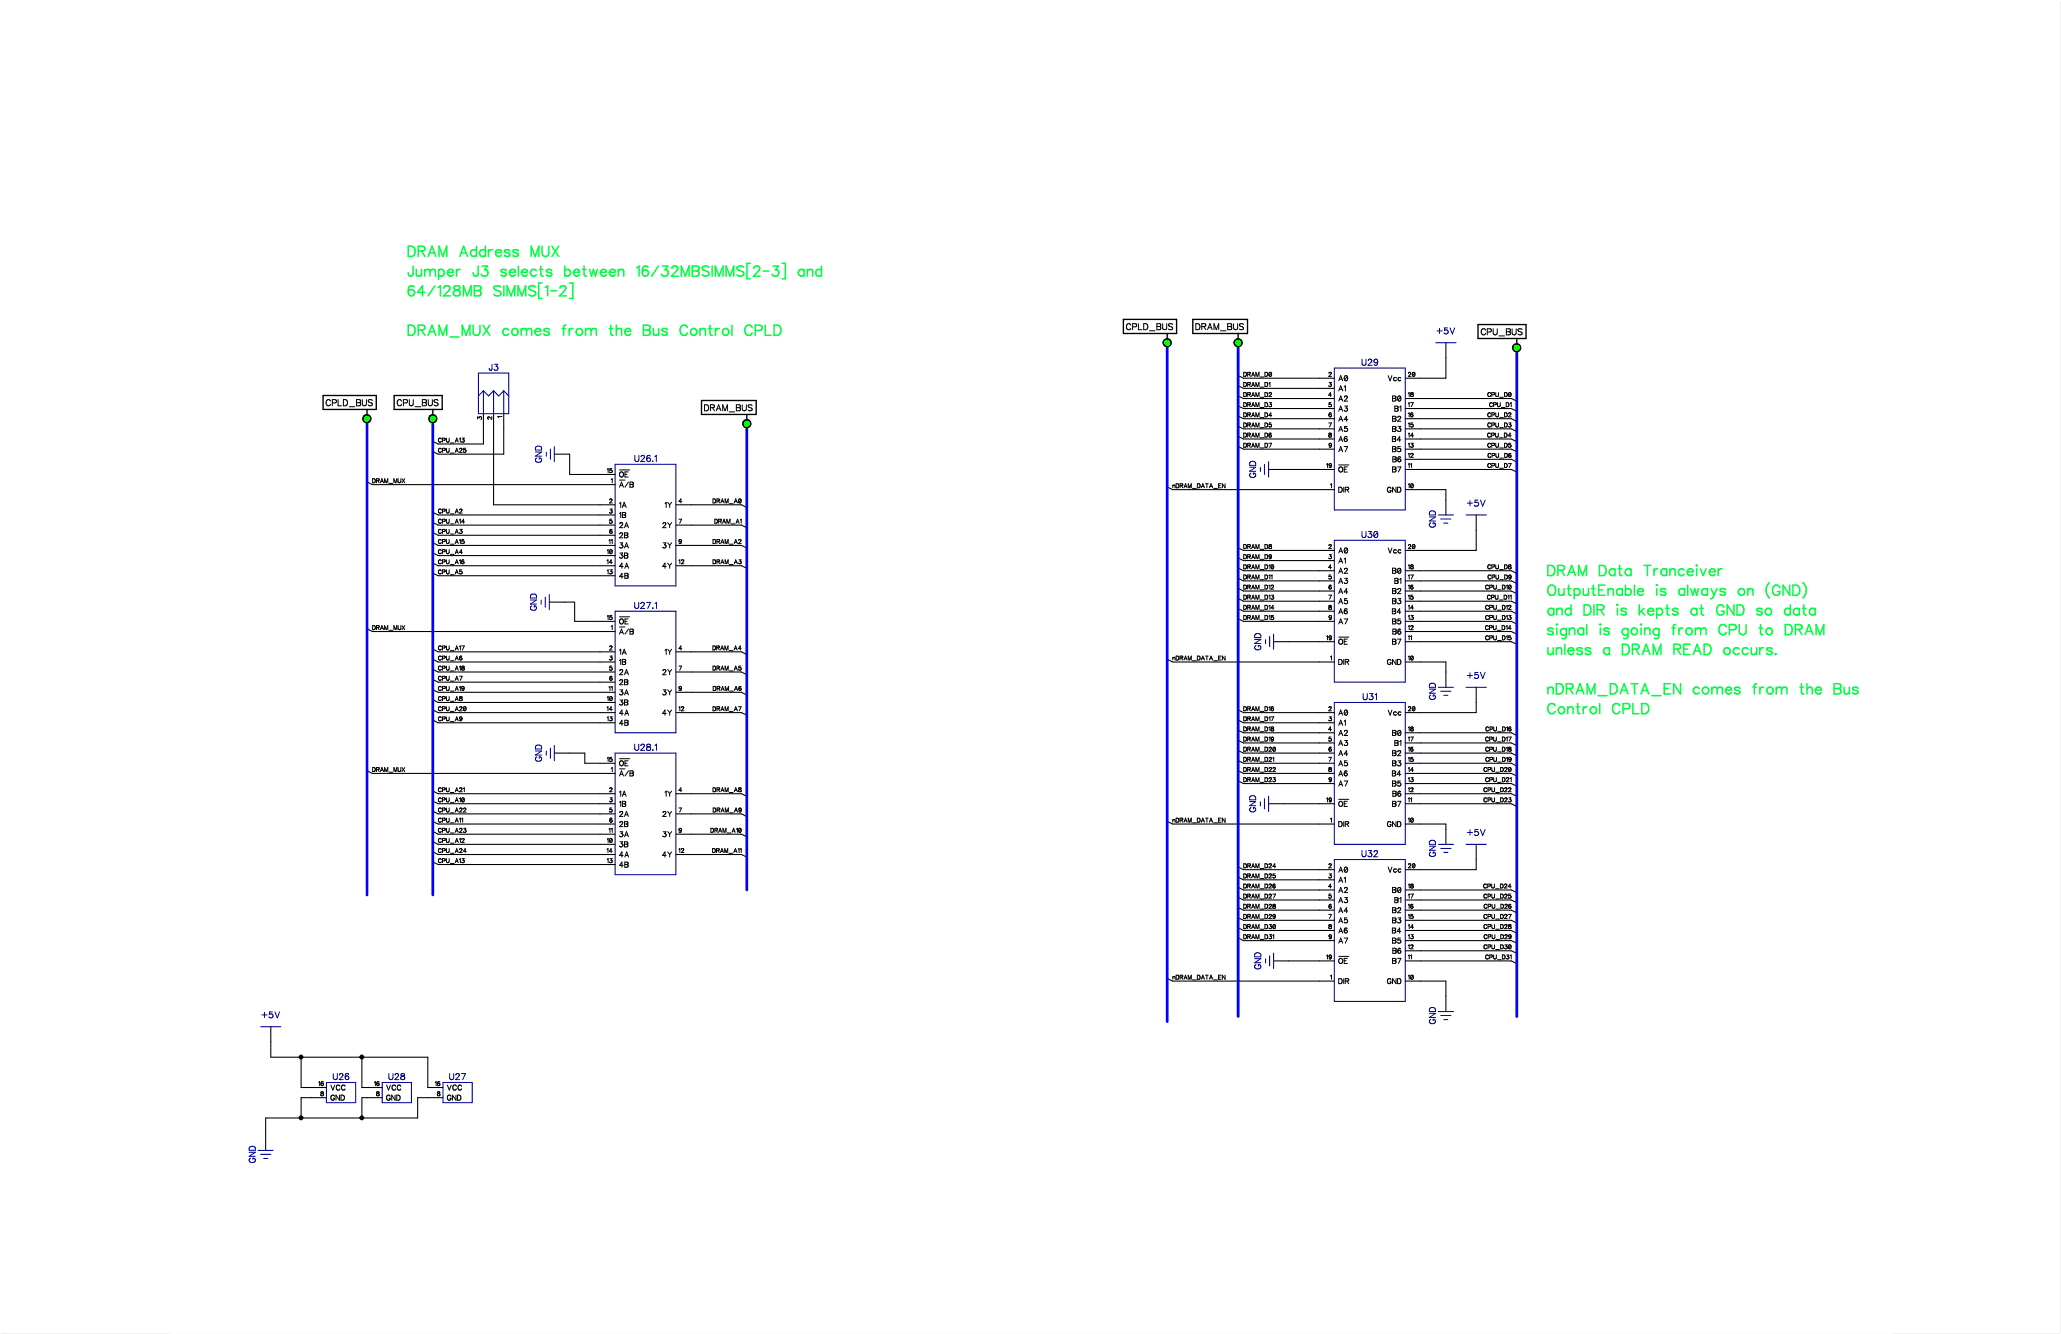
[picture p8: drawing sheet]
<svg xmlns="http://www.w3.org/2000/svg" width="432mm" height="279mm" viewBox="0 0 432 279" stroke-linecap="round" stroke-linejoin="round" font-family="sans-serif">
<defs><g id="words">
<g font-size="4.2">
<text x="85.4" y="54.4">DRAM Address MUX</text>
<text x="85.4" y="58.5">Jumper J3 selects between 16/32MBSIMMS[2-3] and</text>
<text x="85.4" y="62.6">64/128MB SIMMS[1-2]</text>
<text x="85.4" y="70.9">DRAM_MUX comes from the Bus Control CPLD</text>
<text x="324.1" y="121.2">DRAM Data Tranceiver</text>
<text x="324.1" y="125.3">OutputEnable is always on (GND)</text>
<text x="324.1" y="129.5">and DIR is kepts at GND so data</text>
<text x="324.1" y="133.6">signal is going from CPU to DRAM</text>
<text x="324.1" y="137.7">unless a DRAM READ occurs.</text>
<text x="324.1" y="146">nDRAM_DATA_EN comes from the Bus</text>
<text x="324.1" y="150.1">Control CPLD</text>
</g>
<g font-size="2.9">
<text x="234.3" y="69.5">CPLD_BUSDRAM_BUS</text>
<text x="308.8" y="70.5">CPU_BUS</text>
<text x="66.6" y="85.4">CPLD_BUSCPU_BUS</text>
<text x="145.9" y="86.4">DRAM_BUS</text>
</g>
<g font-size="2.5">
<text x="301" y="70.3">+5V</text>
<text x="102.4" y="78">J3</text>
<text x="285.3" y="76.9">U29</text>
<text x="113.9" y="96.9" transform="rotate(-90 113.9 96.9)">GND</text>
<text x="132.9" y="97.1">U26.1</text>
<text x="263.5" y="100.1" transform="rotate(-90 263.5 100.1)">GND</text>
<text x="307.3" y="106.4">+5V</text>
<text x="285.2" y="113">U30</text>
<text x="301.1" y="110.5" transform="rotate(-90 301.1 110.5)">GND</text>
<text x="112.8" y="127.9" transform="rotate(-90 112.8 127.9)">GND</text>
<text x="132.9" y="127.8">U27.1</text>
<text x="264.5" y="136.2" transform="rotate(-90 264.5 136.2)">GND</text>
<text x="307.3" y="142.5">+5V</text>
<text x="285.5" y="146.9">U31</text>
<text x="301.1" y="146.6" transform="rotate(-90 301.1 146.6)">GND</text>
<text x="113.9" y="159.5" transform="rotate(-90 113.9 159.5)">GND</text>
<text x="132.9" y="157.5">U28.1</text>
<text x="263.5" y="170.2" transform="rotate(-90 263.5 170.2)">GND</text>
<text x="285.2" y="179.8">U32</text>
<text x="301.1" y="179.5" transform="rotate(-90 301.1 179.5)">GND</text>
<text x="307.3" y="175.4">+5V</text>
<text x="264.5" y="203" transform="rotate(-90 264.5 203)">GND</text>
<text x="54.8" y="213.6">+5V</text>
<text x="301.1" y="214.5" transform="rotate(-90 301.1 214.5)">GND</text>
<text x="69.7" y="226.5">U26</text>
<text x="81.4" y="226.5">U28</text>
<text x="94.1" y="226.5">U27</text>
<text x="53.9" y="243.6" transform="rotate(-90 53.9 243.6)">GND</text>
</g>
<g font-size="2.1">
<text x="280.4" y="80.1">A0</text>
<text x="280.4" y="82.2">A1</text>
<text x="290.7" y="80.1">Vcc</text>
<text x="280.4" y="84.3">A2</text>
<text x="280.4" y="86.4">A3</text>
<text x="280.4" y="88.6">A4</text>
<text x="291.7" y="88.6">B2</text>
<text x="291.7" y="84.3">B0</text>
<text x="292.1" y="86.4">B1</text>
<text x="280.4" y="90.7">A5</text>
<text x="280.4" y="92.8">A6</text>
<text x="280.4" y="94.9">A7</text>
<text x="291.6" y="92.8">B4</text>
<text x="291.7" y="94.9">B5</text>
<text x="291.7" y="90.7">B3</text>
<text x="129.7" y="100.2">~OE~</text>
<text x="280.4" y="99.2">~OE~</text>
<text x="291.7" y="99.2">B7</text>
<text x="291.7" y="97.1">B6</text>
<text x="129.7" y="102.4">~A~/B</text>
<text x="129.7" y="106.6">1A</text>
<text x="139.2" y="106.6">1Y</text>
<text x="280.4" y="103.4">DIR</text>
<text x="290.6" y="103.4">GND</text>
<text x="129.7" y="108.7">1B</text>
<text x="129.7" y="110.9">2A</text>
<text x="129.7" y="113">2B</text>
<text x="138.8" y="110.9">2Y</text>
<text x="129.7" y="117.2">3B</text>
<text x="129.7" y="115.1">3A</text>
<text x="129.7" y="119.3">4A</text>
<text x="138.7" y="119.3">4Y</text>
<text x="138.8" y="115.1">3Y</text>
<text x="280.4" y="116.2">A0</text>
<text x="280.4" y="118.3">A1</text>
<text x="290.7" y="116.2">Vcc</text>
<text x="129.7" y="121.5">4B</text>
<text x="280.4" y="120.4">A2</text>
<text x="280.4" y="122.5">A3</text>
<text x="280.4" y="124.6">A4</text>
<text x="291.7" y="124.6">B2</text>
<text x="291.7" y="120.4">B0</text>
<text x="292.1" y="122.5">B1</text>
<text x="129.7" y="131">~OE~</text>
<text x="280.4" y="126.8">A5</text>
<text x="280.4" y="128.9">A6</text>
<text x="280.4" y="131">A7</text>
<text x="291.6" y="128.9">B4</text>
<text x="291.7" y="131">B5</text>
<text x="291.7" y="126.8">B3</text>
<text x="129.7" y="133.1">~A~/B</text>
<text x="129.7" y="137.4">1A</text>
<text x="139.2" y="137.4">1Y</text>
<text x="280.4" y="135.3">~OE~</text>
<text x="291.7" y="135.3">B7</text>
<text x="291.7" y="133.1">B6</text>
<text x="129.7" y="139.5">1B</text>
<text x="129.7" y="141.6">2A</text>
<text x="129.7" y="143.8">2B</text>
<text x="138.8" y="141.6">2Y</text>
<text x="280.4" y="139.5">DIR</text>
<text x="290.6" y="139.5">GND</text>
<text x="129.7" y="148">3B</text>
<text x="129.7" y="145.9">3A</text>
<text x="138.8" y="145.9">3Y</text>
<text x="129.7" y="152.2">4B</text>
<text x="129.7" y="150.1">4A</text>
<text x="138.7" y="150.1">4Y</text>
<text x="280.4" y="150.1">A0</text>
<text x="280.4" y="152.2">A1</text>
<text x="280.4" y="154.4">A2</text>
<text x="290.7" y="150.1">Vcc</text>
<text x="291.7" y="154.4">B0</text>
<text x="129.7" y="160.7">~OE~</text>
<text x="280.4" y="156.5">A3</text>
<text x="280.4" y="158.6">A4</text>
<text x="280.4" y="160.7">A5</text>
<text x="291.7" y="160.7">B3</text>
<text x="291.7" y="158.6">B2</text>
<text x="292.1" y="156.5">B1</text>
<text x="129.7" y="162.9">~A~/B</text>
<text x="129.7" y="167.1">1A</text>
<text x="139.2" y="167.1">1Y</text>
<text x="280.4" y="162.9">A6</text>
<text x="280.4" y="165">A7</text>
<text x="291.6" y="162.9">B4</text>
<text x="291.7" y="165">B5</text>
<text x="291.7" y="167.1">B6</text>
<text x="129.7" y="169.2">1B</text>
<text x="129.7" y="171.3">2A</text>
<text x="129.7" y="173.5">2B</text>
<text x="138.8" y="171.3">2Y</text>
<text x="280.4" y="173.5">DIR</text>
<text x="280.4" y="169.2">~OE~</text>
<text x="290.6" y="173.5">GND</text>
<text x="291.7" y="169.2">B7</text>
<text x="129.7" y="177.7">3B</text>
<text x="129.7" y="175.6">3A</text>
<text x="129.7" y="179.8">4A</text>
<text x="138.7" y="179.8">4Y</text>
<text x="138.8" y="175.6">3Y</text>
<text x="129.7" y="182">4B</text>
<text x="280.4" y="183">A0</text>
<text x="280.4" y="185.1">A1</text>
<text x="290.7" y="183">Vcc</text>
<text x="280.4" y="187.3">A2</text>
<text x="280.4" y="189.4">A3</text>
<text x="280.4" y="191.5">A4</text>
<text x="291.7" y="191.5">B2</text>
<text x="291.7" y="187.3">B0</text>
<text x="292.1" y="189.4">B1</text>
<text x="280.4" y="193.6">A5</text>
<text x="280.4" y="195.7">A6</text>
<text x="280.4" y="197.9">A7</text>
<text x="291.6" y="195.7">B4</text>
<text x="291.7" y="197.9">B5</text>
<text x="291.7" y="193.6">B3</text>
<text x="280.4" y="202.1">~OE~</text>
<text x="291.7" y="202.1">B7</text>
<text x="291.7" y="200">B6</text>
<text x="280.4" y="206.4">DIR</text>
<text x="290.6" y="206.4">GND</text>
<text x="69.2" y="228.6">VCC</text>
<text x="69.2" y="230.8">GND</text>
<text x="80.9" y="228.6">VCC</text>
<text x="80.9" y="230.8">GND</text>
<text x="93.6" y="228.6">VCC</text>
<text x="93.6" y="230.8">GND</text>
</g>
<g font-size="1.7">
<text x="278.3" y="83.3">4</text>
<text x="278.3" y="79.1">2</text>
<text x="278.3" y="81.2">3</text>
<text x="295" y="83.3">18</text>
<text x="295" y="79.1">20</text>
<text x="101.2" y="87.9" transform="rotate(-90 101.2 87.9)">3</text>
<text x="103.3" y="87.9" transform="rotate(-90 103.3 87.9)">2</text>
<text x="105.4" y="87.5" transform="rotate(-90 105.4 87.5)">1</text>
<text x="278.3" y="85.5">5</text>
<text x="278.3" y="89.7">7</text>
<text x="278.4" y="87.6">6</text>
<text x="295" y="89.7">15</text>
<text x="295" y="87.6">16</text>
<text x="295" y="85.5">17</text>
<text x="278.3" y="91.8">8</text>
<text x="278.4" y="93.9">9</text>
<text x="295" y="93.9">13</text>
<text x="295" y="91.8">14</text>
<text x="127.2" y="99.3">15</text>
<text x="128" y="101.4">1</text>
<text x="277.9" y="98.2">19</text>
<text x="295" y="98.2">11</text>
<text x="295" y="96.1">12</text>
<text x="127.6" y="105.6">2</text>
<text x="127.6" y="107.7">3</text>
<text x="142.2" y="105.6">4</text>
<text x="278.7" y="102.4">1</text>
<text x="295" y="102.4">10</text>
<text x="127.6" y="109.9">5</text>
<text x="127.7" y="112">6</text>
<text x="142.2" y="109.9">7</text>
<text x="127.1" y="118.4">14</text>
<text x="127.2" y="116.2">10</text>
<text x="127.5" y="114.1">11</text>
<text x="142.2" y="118.4">12</text>
<text x="142.2" y="114.1">9</text>
<text x="278.3" y="119.4">4</text>
<text x="278.3" y="115.2">2</text>
<text x="278.3" y="117.3">3</text>
<text x="295" y="119.4">18</text>
<text x="295" y="115.2">20</text>
<text x="127.2" y="120.5">13</text>
<text x="278.3" y="121.5">5</text>
<text x="278.3" y="125.8">7</text>
<text x="278.4" y="123.7">6</text>
<text x="295" y="125.8">15</text>
<text x="295" y="123.7">16</text>
<text x="295" y="121.5">17</text>
<text x="127.2" y="130">15</text>
<text x="278.3" y="127.9">8</text>
<text x="278.4" y="130">9</text>
<text x="295" y="130">13</text>
<text x="295" y="127.9">14</text>
<text x="127.6" y="136.4">2</text>
<text x="128" y="132.1">1</text>
<text x="142.2" y="136.4">4</text>
<text x="277.9" y="134.3">19</text>
<text x="295" y="134.3">11</text>
<text x="295" y="132.1">12</text>
<text x="127.6" y="138.5">3</text>
<text x="127.6" y="140.6">5</text>
<text x="127.7" y="142.8">6</text>
<text x="142.2" y="140.6">7</text>
<text x="278.7" y="138.5">1</text>
<text x="295" y="138.5">10</text>
<text x="127.1" y="149.1">14</text>
<text x="127.2" y="147">10</text>
<text x="127.5" y="144.9">11</text>
<text x="142.2" y="149.1">12</text>
<text x="142.2" y="144.9">9</text>
<text x="278.3" y="149.1">2</text>
<text x="295" y="149.1">20</text>
<text x="127.2" y="151.2">13</text>
<text x="278.3" y="153.4">4</text>
<text x="278.3" y="151.2">3</text>
<text x="278.3" y="155.5">5</text>
<text x="295" y="155.5">17</text>
<text x="295" y="153.4">18</text>
<text x="127.2" y="159.7">15</text>
<text x="128" y="161.9">1</text>
<text x="278.3" y="159.7">7</text>
<text x="278.3" y="161.9">8</text>
<text x="278.4" y="157.6">6</text>
<text x="295" y="161.9">14</text>
<text x="295" y="159.7">15</text>
<text x="295" y="157.6">16</text>
<text x="127.6" y="166.1">2</text>
<text x="142.2" y="166.1">4</text>
<text x="278.4" y="164">9</text>
<text x="295" y="166.1">12</text>
<text x="295" y="164">13</text>
<text x="127.6" y="168.2">3</text>
<text x="127.6" y="170.4">5</text>
<text x="127.7" y="172.5">6</text>
<text x="142.2" y="170.4">7</text>
<text x="277.9" y="168.2">19</text>
<text x="278.7" y="172.5">1</text>
<text x="295" y="172.5">10</text>
<text x="295" y="168.2">11</text>
<text x="127.1" y="178.8">14</text>
<text x="127.2" y="176.7">10</text>
<text x="127.5" y="174.6">11</text>
<text x="142.2" y="178.8">12</text>
<text x="142.2" y="174.6">9</text>
<text x="127.2" y="181">13</text>
<text x="278.3" y="182">2</text>
<text x="278.3" y="184.1">3</text>
<text x="295" y="182">20</text>
<text x="278.3" y="186.3">4</text>
<text x="278.3" y="188.4">5</text>
<text x="278.4" y="190.5">6</text>
<text x="295" y="190.5">16</text>
<text x="295" y="188.4">17</text>
<text x="295" y="186.3">18</text>
<text x="278.3" y="192.6">7</text>
<text x="278.3" y="194.8">8</text>
<text x="278.4" y="196.9">9</text>
<text x="295" y="196.9">13</text>
<text x="295" y="194.8">14</text>
<text x="295" y="192.6">15</text>
<text x="277.9" y="201.1">19</text>
<text x="295" y="201.1">11</text>
<text x="295" y="199">12</text>
<text x="278.7" y="205.4">1</text>
<text x="295" y="205.4">10</text>
<text x="66.7" y="227.7">16</text>
<text x="78.4" y="227.7">16</text>
<text x="91.1" y="227.7">16</text>
<text x="67.1" y="229.8">8</text>
<text x="78.8" y="229.8">8</text>
<text x="91.6" y="229.8">8</text>
</g>
</g></defs>
<g fill="#000" stroke="#000" stroke-width=".21">
<path d="M0 0h431.8v279.4h-431.8z"/>
<circle cx="63.1" cy="234.1" r=".41"/>
<circle cx="63.1" cy="221.4" r=".41"/>
<circle cx="75.8" cy="234.1" r=".41"/>
<circle cx="75.8" cy="221.4" r=".41"/>
</g>
<g fill="#fff" stroke="#fff" stroke-width=".21">
<path d="M0 0h431.8v279.4h-431.8z"/>
<path d="M35.5 0h360.8v279.4h-360.8z"/>
</g>
<g fill="none" stroke="#00ff40" stroke-width=".32">
<path d="M85.5 51.6h.8a1.17 1.17 0 0 1 .7 1 1.17 1.17 0 0 1-.7 1.1h-.8zM86.6 55.7v1.6a.55 .55 0 0 1-.7 .5 .6 .6 0 0 1-.4-.7M87.2 56.4l.1 1.3 .5 .1 .5-.4M87.6 52.6l1.2-.1 .2-.3-.1-.4-.4-.2h-.9v2.1M88.3 52.6l.7 1.1M88.3 56.4v1.4M89 56.4v1.4M89 56.8l.5-.4 .5 .1 .1 .3M89.7 53.7l.8-2.1 .8 2.1M90 53h1M90.1 56.8l.5-.4 .5 .1 .1 1.3M90.1 56.8v1"/>
<path d="M91.1 59.8l-1.4 2.2M91.9 56.7a.67 .67 0 0 1 1-.1 .67 .67 0 0 1 0 1 .67 .67 0 0 1-1-.1M91.9 56.4v2.1M92 53.7v-2.1l.8 2.1 .8-2.1v2.1M93.8 57a.67 .67 0 0 0 .3 .8 .67 .67 0 0 0 .9-.3M94 56.5a.56 .56 0 0 1 .7-.1 .56 .56 0 0 1 .3 .6h-1.2zM95.2 59.9a.43 .43 0 0 0 .2 .7 .78 .78 0 0 1 .9 .4 .78 .78 0 0 1-.1 .9 .88 .88 0 0 1-1.2-.3 1.1 1.1 0 0 1 1.2-1.1l.1-.4a.84 .84 0 0 0-1.1-.2zM95.6 56.4v1.4M96.3 53.7l.8-2.1 .8 2.1M96.4 56.4a.65 .65 0 0 0-.8 .6M96.6 53h1M99.4 59.8l1.2 .1 .2 .6-.5 .4 .3 .1a.57 .57 0 0 1 .2 .6 .57 .57 0 0 1-.5 .4h-.9z"/>
<path d="M99.8 52.6a.69 .69 0 0 0-1-.1 .69 .69 0 0 0 0 1 .69 .69 0 0 0 1-.1M99.8 51.6v2.1M100.2 55.7v1.6a.51 .51 0 0 1-.3 .5 .51 .51 0 0 1-.6-.1l-.1-.6M101 55.7h1.1l-.6 .8a.71 .71 0 0 1 .6 1.1 .71 .71 0 0 1-1.2 0l-.1-.2M101.7 52.6a.69 .69 0 0 0-1-.1 .69 .69 0 0 0 0 1 .69 .69 0 0 0 1-.1M101.7 51.6v2.1M102.3 52.3v1.4M103.2 52.3a.69 .69 0 0 0-.9 .6M103.8 52.9a.67 .67 0 0 0 .4 .8 .67 .67 0 0 0 .8-.3M103.9 52.6a.59 .59 0 0 1 .7-.3 .59 .59 0 0 1 .4 .6h-1.2zM105.6 59.8v2.2M106.1 56.7a.63 .63 0 0 0-1.1 0l.1 .2a1.03 1.03 0 0 1 1 .5v.1a.63 .63 0 0 1-1.1 0"/>
<path d="M106.7 57a.67 .67 0 0 0 .4 .8 .67 .67 0 0 0 .8-.3M106.8 52.6a.66 .66 0 0 0-1.1 0 1.03 1.03 0 0 0 1 .5l.1 .3a.63 .63 0 0 1-1.1 0M107 56.5a.56 .56 0 0 1 .7-.1 .56 .56 0 0 1 .2 .6h-1.2zM108.6 52.6a.66 .66 0 0 0-1.1 0 1.03 1.03 0 0 0 1 .5l.1 .3a.63 .63 0 0 1-1.1 0M108.6 55.7v2.1M109.3 57a.69 .69 0 0 0 .4 .8 .69 .69 0 0 0 .8-.3M109.6 56.5a.57 .57 0 0 1 .6 0 .57 .57 0 0 1 .3 .5h-1.2zM111.3 53.7v-2.1l.8 2.1 .8-2.1v2.1M112.4 56.7a.69 .69 0 0 0-1.1-.1 .69 .69 0 0 0 0 1 .69 .69 0 0 0 1.1-.1M113 56.4h.7M113.3 55.7v1.7l.1 .3 .4 .1M113.6 51.6v1.5a.72 .72 0 0 0 .7 .6 .72 .72 0 0 0 .7-.6v-1.5"/>
<path d="M113.6 59.3h-.7v3.2h.7M115.6 56.7a.63 .63 0 0 0-1.1 0l.3 .3 .7 .2 .1 .3a.63 .63 0 0 1-1.1 0M115.6 51.6l1.5 2.1M117.1 51.6l-1.5 2.1M118.3 56.7a.67 .67 0 0 1 1-.1 .67 .67 0 0 1 0 1 .67 .67 0 0 1-1-.1M118.3 55.7v2.1M119.3 59.3h.7v3.2h-.7M120.2 57a.69 .69 0 0 0 .4 .8 .69 .69 0 0 0 .8-.3M120.5 56.5a.57 .57 0 0 1 .6 0 .57 .57 0 0 1 .3 .5h-1.2zM122 56.4h.8M122.4 55.7v1.7l.1 .3 .4 .1M123.5 56.4l.4 1.4 .4-1.4 .4 1.4 .5-1.4"/>
<path d="M125.8 57a.69 .69 0 0 0 .4 .8 .69 .69 0 0 0 .8-.3M126.1 56.5a.57 .57 0 0 1 .6 0 .57 .57 0 0 1 .3 .5h-1.2zM127.7 57a.69 .69 0 0 0 .4 .8 .69 .69 0 0 0 .8-.3M128 56.5a.57 .57 0 0 1 .6 0 .57 .57 0 0 1 .3 .5h-1.2zM129.5 56.8l.5-.4 .6 .1 .1 1.3M129.5 56.4v1.4M133.4 56.1l.5-.4v2.1M135.8 56a.62 .62 0 0 0-.6-.3 .62 .62 0 0 0-.5 .4l-.1 1M138 55.7l-1.5 2.1M138.8 55.7h1.1l-.6 .8a.71 .71 0 0 1 .6 1.1 .71 .71 0 0 1-1.2 0l-.1-.2M140.8 56.2l.1-.3a.7 .7 0 0 1 1 0l.1 .4-1.3 1.5h1.4M142.7 57.8v-2.1l.9 2.1 .8-2.1v2.1"/>
<path d="M145 55.7l1.3 .1 .2 .5-.5 .4 .3 .1a.57 .57 0 0 1 0 .9l-1.3 .1zM145 56.7h1M148.5 56a.81 .81 0 0 0-1.4 .2l.2 .3 .8 .3a.56 .56 0 0 1 .4 .7 .89 .89 0 0 1-1.4 0M149.2 55.7v2.1M149.9 57.8v-2.1l.8 2.1 .8-2.1v2.1M152.1 57.8v-2.1l.8 2.1 .8-2.1v2.1M155.8 56a.83 .83 0 0 0-1.4 .2l.2 .3 .8 .3a.54 .54 0 0 1 .4 .7 .92 .92 0 0 1-1.4 0M157.2 55.1h-.7v3.3h.7M158 56.2l.1-.3a.67 .67 0 0 1 1.1 .2l-.3 .7-1 1h1.4M159.9 56.8h1.2M162 55.7h1.1l-.6 .8a.71 .71 0 0 1 .6 1.1 .71 .71 0 0 1-1.2 0l-.1-.2M163.8 55.1h.7v3.3h-.7"/>
<path d="M168.5 56.7a.67 .67 0 0 0-1-.1 .67 .67 0 0 0 0 1 .67 .67 0 0 0 1-.1M168.5 56.4v1.4M169.1 56.8l.5-.4 .5 .1 .1 1.3M169.1 56.4v1.4M172.1 56.7a.67 .67 0 0 0-1-.1 .67 .67 0 0 0 0 1 .67 .67 0 0 0 1-.1M172.1 55.7v2.1M85.5 68.1h.8a1.14 1.14 0 0 1 .7 1.1 1.14 1.14 0 0 1-.7 1h-.8zM86.8 60.1a.65 .65 0 0 0-1.2 .1l-.1 1M87.6 69.1l1.2-.1 .2-.3-.1-.4-.4-.2h-.9v2.1M88.3 69.1l.7 1.1M89 61.2h-1.5l1-1.4v2.2M89.7 70.2l.8-2.1 .8 2.1"/>
<path d="M90 69.5h1M91.8 60.2l.5-.4v2.2M92 70.2v-2.1l.8 2.1 .8-2.1v2.1M93 60.4l.1-.4a.7 .7 0 0 1 1 0l.2 .5-1.4 1.5h1.5M94.3 70.6h1.9M96.8 70.2v-2.1l.9 2.1 .8-2.1v2.1M97.1 62v-2.2l.8 2.2 .8-2.2v2.2M99.1 68.1v1.5a.72 .72 0 0 0 .7 .6 .72 .72 0 0 0 .8-.6v-1.5M99.4 60.9h.9M101.2 68.1l1.4 2.1M102.6 68.1l-1.4 2.1M104.9 60.1a.82 .82 0 0 0-1.4 .3l.2 .2 .8 .4a.54 .54 0 0 1 .4 .7 .92 .92 0 0 1-1.4 0"/>
<path d="M106.2 62v-2.2l.9 2.2 .8-2.2v2.2M106.6 69.1a.67 .67 0 0 0-1-.1 .67 .67 0 0 0 0 1 .67 .67 0 0 0 1-.1M108.5 62v-2.2l.8 2.2 .8-2.2v2.2M109.2 69.2l.5-.4 .5 .1 .1 .3M109.2 68.8v1.4M110.3 69.2l.5-.4 .5 .1 .1 1.3M110.3 69.2v1M112.1 69.4a.66 .66 0 0 0 .4 .8 .66 .66 0 0 0 .8-.3M112.2 69.1a.58 .58 0 0 1 .7-.3 .58 .58 0 0 1 .4 .6h-1.2zM112.2 60.1a.8 .8 0 0 0-1.4 .3l.2 .2 .8 .4a.52 .52 0 0 1 .4 .4 .52 .52 0 0 1-.2 .5 .96 .96 0 0 1-1.2-.2M114.2 60.2l.5-.4v2.2M115.1 69.1a.63 .63 0 0 0-1.1 0v.2a1.03 1.03 0 0 1 1.1 .5v.1a.63 .63 0 0 1-1.1 0"/>
<path d="M115.4 60.9h1.2M117.3 60.4l.2-.5a.72 .72 0 0 1 1 .1v.6l-1.3 1.4h1.4M117.8 68.8h.7M118.6 68.1l-.4 .1-.1 .3v1.7M119.3 68.8v1.4M120.1 68.8a.69 .69 0 0 0-.8 .6M122.7 69.2l.5-.4 .5 .1 .1 .3M122.7 68.8v1.4M123.8 69.2l.5-.4 .5 .1 .1 1.3M123.8 69.2v1M127.6 68.8h.8M128 68.1v1.7v.3l.5 .1"/>
<path d="M129.1 69.2l.5-.4 .5 .1 .1 1.3M129.1 68.1v2.1M130.9 69.4a.66 .66 0 0 0 .4 .8 .66 .66 0 0 0 .8-.3M131.2 68.9a.56 .56 0 0 1 .6-.1 .56 .56 0 0 1 .3 .6h-1.2zM134.8 68.1l1.2 .1 .2 .5-.5 .4 .3 .1a.57 .57 0 0 1 .2 .6 .57 .57 0 0 1-.5 .4h-.9zM134.8 69.1h.9M136.9 68.8l.1 1.3 .5 .1 .5-.4M138 68.8v1.4M139.8 69.1a.63 .63 0 0 0-1.1 0l.3 .3 .7 .2 .1 .3a.63 .63 0 0 1-1.1 0M144 68.6a.78 .78 0 0 0-.9-.5 .78 .78 0 0 0-.6 .8v.5a.79 .79 0 0 0 .6 .8 .79 .79 0 0 0 .9-.5M146.7 69.2l.5-.4 .5 .1 .1 1.3M146.7 68.8v1.4"/>
<path d="M148.4 68.8h.8M148.7 68.1v1.7l.1 .3 .5 .1M149.9 68.8v1.4M150.7 68.8a.69 .69 0 0 0-.8 .6M153.4 68.1v2.1M157.6 68.6a.78 .78 0 0 0-.9-.5 .78 .78 0 0 0-.6 .8v.5a.79 .79 0 0 0 .6 .8 .79 .79 0 0 0 .9-.5M158.2 69.2h1a.56 .56 0 0 0 .5-.5 .56 .56 0 0 0-.5-.6h-1v2.1M160.3 68.1v2.1h1.2M162.2 68.1h.7a1.14 1.14 0 0 1 .7 1.1 1.14 1.14 0 0 1-.7 1h-.7zM324.3 118.4h.7a1.14 1.14 0 0 1 .7 1.1 1.14 1.14 0 0 1-.7 1.1h-.7zM326.4 119.4l1.2-.1 .2-.3-.1-.4-.4-.2h-.9v2.2M327.1 119.4l.7 1.2"/>
<path d="M328.8 119.9h1M335.1 118.4h.7a1.14 1.14 0 0 1 .7 1.1 1.14 1.14 0 0 1-.7 1.1h-.7zM338.4 119.4a.68 .68 0 0 0-1 0 .68 .68 0 0 0 0 1 .68 .68 0 0 0 1-.1M338.4 119.1v1.5M339 119.1h.8M339.3 118.4v1.7l.1 .4 .5 .1M341.7 119.4a.69 .69 0 0 0-1-.1 .69 .69 0 0 0 0 1.1 .69 .69 0 0 0 1-.1M341.7 119.1v1.5M344.4 118.4h1.5M345.2 118.4v2.2M346.5 119.1v1.5M347.3 119.1a.7 .7 0 0 0-.8 .7"/>
<path d="M349.2 119.4a.68 .68 0 0 0-1 0 .68 .68 0 0 0 0 1 .68 .68 0 0 0 1-.1M349.2 119.1v1.5M349.9 119.5l.5-.4 .5 .2 .1 1.3M349.9 119.1v1.5M352.8 119.4a.68 .68 0 0 0-1 0 .68 .68 0 0 0 0 1 .68 .68 0 0 0 1-.1M353.5 119.8a.67 .67 0 0 0 .4 .7 .67 .67 0 0 0 .8-.2M353.6 119.4a.58 .58 0 0 1 .7-.3 .58 .58 0 0 1 .4 .7h-1.2zM355.5 118.3v.2zM355.5 119.1v1.5M356.2 119.1l.6 1.5 .6-1.5M358.1 119.8a.67 .67 0 0 0 .4 .7 .67 .67 0 0 0 .8-.2M358.2 119.4a.58 .58 0 0 1 .7-.3 .58 .58 0 0 1 .4 .7h-1.2z"/>
<path d="M360 119.1v1.5M360.8 119.1a.71 .71 0 0 0-.8 .7M324.3 135.7l.1 1.3 .5 .1 .5-.4M324.7 122.7a.98 .98 0 0 1 1.1 .3 .98 .98 0 0 1 0 1.2 .78 .78 0 0 1-.9 .5 .78 .78 0 0 1-.6-.8 1.27 1.27 0 0 1 .4-1.2zM325.4 131.8a.65 .65 0 0 0-1.1 0l.1 .2a1.03 1.03 0 0 1 1 .6v.1a.65 .65 0 0 1-1.1 0M325.4 135.7v1.4M325.5 127.7a.69 .69 0 0 0-1-.1 .69 .69 0 0 0 0 1 .69 .69 0 0 0 1-.1M325.5 127.4v1.4M326.1 130.8h.2zM326.1 135.7v1.4M326.1 136.1l.5-.4 .5 .1 .1 1.3M326.2 127.8l.5-.4 .5 .1 .1 1.3"/>
<path d="M326.2 127.4v1.4M326.2 131.5v1.4M326.6 123.3v1a.5 .5 0 0 0 .8 .3l.3-.3M327.7 123.3v1.4M327.9 134.9v2.2M328.2 131.9a.69 .69 0 0 0-1.1-.1 .69 .69 0 0 0 0 1 .69 .69 0 0 0 1.1-.1M328.2 131.6v1.7l-.2 .3a.57 .57 0 0 1-.8 .1M328.4 123.3h.7M328.5 120.6l.8-2.2 .8 2.2M328.5 136.3a.67 .67 0 0 0 .4 .7 .67 .67 0 0 0 .8-.2M328.6 122.6v1.7l.2 .3 .4 .1M328.8 131.9l.5-.4 .5 .1 .1 1.3"/>
<path d="M328.8 131.5v1.4M328.8 135.8a.56 .56 0 0 1 .6-.1 .56 .56 0 0 1 .3 .6h-1.2zM329.2 127.7a.68 .68 0 0 0-1-.1 .68 .68 0 0 0 0 1 .68 .68 0 0 0 1-.1M329.2 126.7v2.1M329.8 123.6a.68 .68 0 0 1 1-.1 .68 .68 0 0 1 0 1 .68 .68 0 0 1-1-.1M329.8 123.3v2.1M330.7 120.6v-2.2l.9 2.2 .8-2.2v2.2M331.5 136a.66 .66 0 0 0-1.1 0 1.03 1.03 0 0 0 1 .5l.1 .3a.63 .63 0 0 1-1.1 0M331.7 123.3v1a.5 .5 0 0 0 .8 .3l.3-.3M331.8 131.8a.68 .68 0 0 0-1-.1 .68 .68 0 0 0 0 1 .68 .68 0 0 0 1 0M331.8 131.5v1.4M331.9 126.7h.7a1.13 1.13 0 0 1 .7 1 1.13 1.13 0 0 1-.7 1.1h-.7z"/>
<path d="M332.5 130.8v2.1M332.8 123.3v1.4M333.3 136a.69 .69 0 0 0-1.2 0l.2 .2 .9 .3 .1 .3a.65 .65 0 0 1-1.2 0M333.5 123.3h.7M333.8 122.6v1.7l.1 .3 .4 .1M333.9 126.7v2.1M334.6 127.7l1.2-.1a.48 .48 0 0 0 0-.8l-1.2-.1v2.1M334.9 123.6h.9M335.2 130.8h.2zM335.3 131.5v1.4M335.3 127.7l.7 1.1M336.3 122.6h-1.4v2.1h1.4"/>
<path d="M336.9 123.7l.5-.4 .5 .1 .1 1.3M336.9 123.3v1.4M337.2 131.8a.66 .66 0 0 0-1.2 0 1.03 1.03 0 0 0 1.1 .5l.1 .4a.66 .66 0 0 1-1.2 0M337.2 136a.68 .68 0 0 0-1-.1 .68 .68 0 0 0 0 1 .68 .68 0 0 0 1-.1M337.2 135.7v1.4M338.7 126.7h.3zM338.9 127.4v1.4M339.9 123.6a.68 .68 0 0 0-1-.1 .68 .68 0 0 0 0 1 .68 .68 0 0 0 1-.1M339.9 123.3v1.4M339.9 134.9h.7a1.15 1.15 0 0 1 .8 1.1 1.15 1.15 0 0 1-.8 1.1h-.7zM340.6 123.6a.68 .68 0 0 1 .9-.1 .68 .68 0 0 1 0 1 .68 .68 0 0 1-.9-.1M340.6 122.6v2.1"/>
<path d="M340.7 127.7a.66 .66 0 0 0-1.1 0 1.03 1.03 0 0 0 1 .5l.1 .3a.66 .66 0 0 1-1.1 0M341.1 131.9a.69 .69 0 0 0-1-.1 .69 .69 0 0 0 0 1 .69 .69 0 0 0 1-.1M341.1 131.6v1.7a.57 .57 0 0 1-.9 .4M342 136l1.2-.1 .2-.3-.1-.4-.4-.3h-.9v2.2M342.4 122.6v2.1M342.7 136l.7 1.1M343.1 123.9a.67 .67 0 0 0 .4 .7 .67 .67 0 0 0 .8-.2M343.4 123.4a.56 .56 0 0 1 .6-.1 .56 .56 0 0 1 .3 .6h-1.2zM343.4 126.7v2.1M343.8 130.7v.2zM343.8 131.5v1.4M343.9 128l.7 .8"/>
<path d="M344.1 137.1l.8-2.2 .8 2.2M344.4 136.4h1M344.5 127.4l-1.1 1M344.6 131.9a.72 .72 0 0 1 1-.3l.1 1.3M344.6 131.5v1.4M345.2 128a.69 .69 0 0 0 .4 .8 .69 .69 0 0 0 .9-.3M345.3 127.7a.61 .61 0 0 1 .7-.3 .61 .61 0 0 1 .5 .6h-1.3zM346.4 137.1v-2.2l.8 2.2 .8-2.2v2.2M347.1 127.4v2.1M347.1 127.7a.69 .69 0 0 1 1-.1 .69 .69 0 0 1 0 1 .69 .69 0 0 1-1-.1M347.1 122.5v.2zM347.1 123.3v1.4"/>
<path d="M347.6 131.6l-.1 2a.63 .63 0 0 1-.9 .1M347.6 131.9a.68 .68 0 0 0-1-.1 .68 .68 0 0 0 0 1 .68 .68 0 0 0 1-.1M349 127.4h.7M349 123.6a.66 .66 0 0 0-1.1 0 1.03 1.03 0 0 0 1 .5l.1 .3a.66 .66 0 0 1-1.1 0M349.3 126.7v1.7l.1 .3 .4 .1M350.3 131.5h.7M350.7 136l1.2-.1 .2-.3-.1-.4-.4-.3h-.9v2.2M351.1 130.8l-.4 .1-.1 .3v1.7M351.4 136l.7 1.1M351.6 127.7a.69 .69 0 0 0-1.2 0l.3 .3 .7 .2 .2 .3a.69 .69 0 0 1-1.2 0M351.8 131.5v1.4M352.6 131.5a.65 .65 0 0 0-.8 .6"/>
<path d="M352.8 136h.8M352.9 123.6a.68 .68 0 0 0-1-.1 .68 .68 0 0 0 0 1 .68 .68 0 0 0 1-.1M352.9 123.3v1.4M353.6 122.6v2.1M354.1 134.9h-1.3v2.2h1.3M354.2 123.3l.4 1.4 .5-1.4 .4 1.4 .4-1.4M354.7 137.1l.9-2.2 .8 2.2M355.1 136.4h1M355.2 131.9l.5-.4 .5 .1 .1 .3M355.2 131.5v1.4M355.5 127.4v1.4M355.5 127.7a.69 .69 0 0 0-1-.1 .69 .69 0 0 0 0 1 .69 .69 0 0 0 1-.1"/>
<path d="M356.1 127.4h.8M356.3 131.9l.5-.4 .5 .1 .1 1.3M356.3 131.9v1M356.5 126.7v1.7l.1 .3 .4 .1M357 134.9h.7a1.15 1.15 0 0 1 .8 1.1 1.15 1.15 0 0 1-.8 1.1h-.7zM357.7 123.6a.68 .68 0 0 0-1-.1 .68 .68 0 0 0 0 1 .68 .68 0 0 0 1-.1M357.7 123.3v1.4M358.5 123.3l.6 1.4M359.1 124.7l-.4 .6-.3 .1M359.7 123.3l-.6 1.4M361.2 127.2a.79 .79 0 0 0-.9-.5 .79 .79 0 0 0-.6 .8v.5a.76 .76 0 0 0 .7 .8 .76 .76 0 0 0 .8-.8h-.5M361.5 123.6a.65 .65 0 0 0-1.1 0l.1 .2a1.03 1.03 0 0 1 1 .5v.1a.65 .65 0 0 1-1.1 0"/>
<path d="M361.7 131.3a.78 .78 0 0 0-.9-.5 .78 .78 0 0 0-.7 .8 .94 .94 0 0 0 .3 1 .94 .94 0 0 0 1 .2l.3-.4M362.3 131.9h1a.56 .56 0 0 0 .5-.5 .56 .56 0 0 0-.5-.6h-1v2.1M363.3 126.7v2.1l-1.4-2.1v2.1M363.9 126.7h.7a1.14 1.14 0 0 1 .8 1 1.14 1.14 0 0 1-.8 1.1h-.7zM364.4 136a.68 .68 0 0 0-1-.1 .68 .68 0 0 0 0 1 .68 .68 0 0 0 1-.1M364.4 130.8v1.5a.72 .72 0 0 0 .7 .6 .72 .72 0 0 0 .7-.6v-1.5M366.2 123.7l.5-.4 .5 .1 .1 1.3M366.2 123.3v1.4M366.2 136a.68 .68 0 0 0-1-.1 .68 .68 0 0 0 0 1 .68 .68 0 0 0 1-.1M366.9 135.7l.1 1.3 .5 .1 .5-.4M368 135.7v1.4M368.6 131.5h.7"/>
<path d="M368.7 135.7v1.4M368.8 130.8v1.8l.1 .2 .4 .1M369.2 127.7a.66 .66 0 0 0-1.1 0 1.03 1.03 0 0 0 1 .5l.1 .3a.66 .66 0 0 1-1.1 0M369.5 135.7a.65 .65 0 0 0-.8 .6M370.7 122a2.2 2.2 0 0 0 0 3.3M371.3 136a.66 .66 0 0 0-1.2 0 1.03 1.03 0 0 0 1.1 .5l.1 .3a.63 .63 0 0 1-1.2 0M371.9 137h.2l-.1 .1zM372.9 123.1a.78 .78 0 0 0-.9-.5 .78 .78 0 0 0-.6 .8 .92 .92 0 0 0 .2 1 .92 .92 0 0 0 1 .2l.2-.2 .1-.5h-.5M374 130.8h.7a1.13 1.13 0 0 1 .8 1.1 1.13 1.13 0 0 1-.8 1h-.7zM375 122.6v2.1l-1.4-2.1v2.1M375.1 127.7a.68 .68 0 0 0-1-.1 .68 .68 0 0 0 0 1 .68 .68 0 0 0 1-.1M375.1 126.7v2.1"/>
<path d="M375.6 122.6h.7a1.13 1.13 0 0 1 .8 1 1.13 1.13 0 0 1-.8 1.1h-.7zM376.1 131.8l1.2-.1 .2-.3-.1-.4-.4-.2h-.9v2.1M376.8 131.8l.7 1.1M377 127.7a.68 .68 0 0 0-1-.1 .68 .68 0 0 0 0 1 .68 .68 0 0 0 1-.1M377 127.4v1.4M377.6 127.4h.7M377.7 122a2.14 2.14 0 0 1 0 3.3M377.9 126.7v1.7l.1 .3 .4 .1M378.2 132.9l.8-2.1 .8 2.1M378.5 132.2h1M380.3 127.7a.68 .68 0 0 0-1-.1 .68 .68 0 0 0 0 1 .68 .68 0 0 0 1-.1M380.3 127.4v1.4"/>
<path d="M380.5 132.9v-2.1l.8 2.1 .8-2.1v2.1M324.3 143.9v1.5M324.3 144.3l.5-.4 .5 .1 .1 1.4M325.8 147.8a.79 .79 0 0 0-.9-.5 .79 .79 0 0 0-.6 .8 .94 .94 0 0 0 .2 1.1 .94 .94 0 0 0 1 .2l.3-.4M326.1 143.2h.7a1.15 1.15 0 0 1 .7 1.1 1.15 1.15 0 0 1-.7 1.1h-.7zM328.2 144.2l1.2-.1 .2-.3-.1-.4-.4-.2h-.9v2.2M328.5 148.5l.5-.4h.5l.1 1.4M328.5 148.1v1.4M328.9 144.2l.7 1.2M330.2 145.4l.8-2.2 .9 2.2M330.2 148.1h.7M330.5 144.6h1.1"/>
<path d="M330.5 147.4v1.7l.1 .3 .4 .1M331.7 148.1v1.4M332.5 145.4v-2.2l.8 2.2 .8-2.2v2.2M332.5 148.1a.69 .69 0 0 0-.8 .6M334.8 145.7h1.9M335.2 147.4v2.1M337.4 143.2h.7a1.15 1.15 0 0 1 .7 1.1 1.15 1.15 0 0 1-.7 1.1h-.7zM339.4 147.8a.79 .79 0 0 0-.9-.5 .79 .79 0 0 0-.6 .8 .94 .94 0 0 0 .2 1.1 .94 .94 0 0 0 1 .2l.3-.4M339.4 145.4l.9-2.2 .8 2.2M339.8 144.6h1M340 148.5h1a.56 .56 0 0 0 .5-.6 .56 .56 0 0 0-.5-.5h-1v2.1M341.7 143.2h1.5"/>
<path d="M342.1 147.4v2.1h1.2M342.5 143.2v2.2M343.8 145.4l.8-2.2 .8 2.2M344 147.4h.7a1.14 1.14 0 0 1 .7 1 1.14 1.14 0 0 1-.7 1.1h-.7zM344.1 144.6h1M346.1 145.7h1.9M348.7 144.2h.8M350 143.2h-1.3v2.2h1.3M352.1 143.2v2.2l-1.5-2.2v2.2M356 144.2a.69 .69 0 0 0-1-.1 .69 .69 0 0 0 0 1 .69 .69 0 0 0 1-.1M358.6 144.3l.6-.4 .5 .1 .1 .3M358.6 143.9v1.5"/>
<path d="M359.8 144.3l.5-.4 .5 .1 .1 1.4M359.8 144.3v1.1M361.5 144.5a.67 .67 0 0 0 .4 .8 .67 .67 0 0 0 .8-.3M361.6 144.2a.59 .59 0 0 1 .7-.3 .59 .59 0 0 1 .4 .6h-1.2zM364.5 144.2a.66 .66 0 0 0-1.1 0 1.03 1.03 0 0 0 1 .5l.1 .3a.63 .63 0 0 1-1.1 0M367.3 143.9h.7M368 143.2l-.4 .1-.1 .3v1.8M368.7 143.9v1.5M369.5 143.9a.65 .65 0 0 0-.8 .6M372.1 144.3l.5-.4 .6 .1 .1 .3M372.1 143.9v1.5M373.3 144.3l.5-.4 .5 .1 .1 1.4"/>
<path d="M373.3 144.3v1.1M377.1 143.9h.7M377.4 143.2v1.7l.1 .3 .4 .2M378.6 144.3l.5-.4 .5 .1 .1 1.4M378.6 143.2v2.2M380.3 144.5a.69 .69 0 0 0 .4 .8 .69 .69 0 0 0 .9-.3M380.4 144.2a.61 .61 0 0 1 .7-.3 .61 .61 0 0 1 .5 .6h-1.3zM384.3 143.2l1.2 .1 .2 .5-.2 .3-.3 .1 .3 .1a.57 .57 0 0 1 0 .9l-1.2 .2zM384.3 144.2h.9M386.4 143.9l.1 1.3 .5 .2 .5-.5M387.5 143.9v1.5M389.3 144.2a.66 .66 0 0 0-1.2 0 1.03 1.03 0 0 0 1.1 .5l.1 .3a.63 .63 0 0 1-1.2 0"/>
<circle cx="135.2" cy="57.2" r=".67"/>
<circle cx="86.2" cy="61.3" r=".67"/>
<circle cx="107.8" cy="69.6" r=".69"/>
<circle cx="121.3" cy="69.5" r=".71"/>
<circle cx="145.3" cy="69.5" r=".71"/>
<circle cx="152" cy="69.5" r=".71"/>
<circle cx="342.4" cy="132.3" r=".7"/>
<circle cx="353.9" cy="132.2" r=".7"/>
<circle cx="361.8" cy="136.4" r=".71"/>
<circle cx="364.8" cy="124" r=".7"/>
<circle cx="370.5" cy="128.1" r=".7"/>
<circle cx="370.7" cy="132.3" r=".69"/>
<circle cx="327.1" cy="148.8" r=".69"/>
<circle cx="333.8" cy="148.8" r=".71"/>
<circle cx="357.3" cy="144.6" r=".7"/>
<circle cx="370.8" cy="144.6" r=".7"/>
</g>
<g fill="none" stroke="#000" stroke-width=".21">
<path d="M236.9 68.1a.47 .47 0 0 0-.5-.3 .47 .47 0 0 0-.4 .5v.3a.48 .48 0 0 0 .4 .5 .48 .48 0 0 0 .5-.3M237.3 68.5l.7-.1v-.6h-.7v1.3M238.5 67.8v1.3h.7M239.6 67.8a.7 .7 0 0 1 .8 .3 .7 .7 0 0 1-.1 .8l-.7 .2zM240.8 69.3h1.2M242.4 67.8h.7l.1 .4-.3 .2a.35 .35 0 0 1 .3 .2 .35 .35 0 0 1-.1 .4l-.7 .1zM242.4 68.4h.5M243.6 67.8v.9l.4 .4 .4-.2v-1.1M245.7 68l-.3-.2h-.5v.4l.7 .3 .1 .4-.3 .2-.6-.2M250.5 67.8h.5a.68 .68 0 0 1 .4 .6 .68 .68 0 0 1-.4 .7h-.5zM251.8 68.4l.7-.1 .1-.3-.3-.2h-.5v1.3M252.2 68.4l.4 .7"/>
<path d="M253 69.1l.5-1.3 .5 1.3M253.2 68.6h.6M254.3 69.1v-1.3l.5 1.3 .5-1.3v1.3M255.7 69.3h1.2M257.2 67.8l.8 .1 .1 .3-.3 .2 .3 .2-.1 .4-.8 .1zM257.2 68.4h.6M258.4 67.8v.9l.4 .4 .4-.2 .1-1.1M260.5 68l-.3-.2h-.4l-.1 .4 .7 .3 .1 .4-.3 .2-.5-.2M260.6 78h.3a.46 .46 0 0 1 .3 .4 .46 .46 0 0 1-.3 .4h-.3zM261.4 78.4l.5-.1v-.3h-.5v.8M261.7 78.4l.3 .4M262.2 78.8l.3-.8 .4 .8"/>
<path d="M262.4 78.5h.3M263.1 78.8v-.8l.3 .8 .4-.8v.8M264 79h.8M265 78h.3a.46 .46 0 0 1 .3 .4 .46 .46 0 0 1-.3 .4h-.3zM266.4 78.1v.6l-.2 .1-.3-.1M266.4 78.1l-.4-.1-.1 .7M266.4 78.1l-.5 .6M278.4 78.1l.3-.1 .2 .2-.5 .6h.6M278.4 78.1v.1M280.5 79.8l.4-1.1 .4 1.1M280.6 79.4h.5M282.3 78.9l-.3-.2h-.2l-.2 .5 .1 .4"/>
<path d="M282.3 78.9l.1 .4-.2 .4-.3 .1-.2-.2M282.3 78.9l-.6 .7M290.8 78.7l.4 1.1 .4-1.1M292.6 79.2a.34 .34 0 0 0-.5-.1 .34 .34 0 0 0 0 .5 .34 .34 0 0 0 .5 0M293.5 79.2a.34 .34 0 0 0-.5-.1 .34 .34 0 0 0 0 .5 .34 .34 0 0 0 .5 0M295.1 78.1l.3-.1 .2 .2-.5 .6h.5M295.1 78.1v.1M296.4 78.1v.7h-.3l-.2-.1M296.4 78.1l-.4-.1-.1 .7M296.4 78.1l-.5 .6M311.2 69.2a.48 .48 0 0 0-.5-.3 .48 .48 0 0 0-.4 .4v.4a.47 .47 0 0 0 .4 .4 .47 .47 0 0 0 .5-.3M311.6 69.5h.7l.1-.5-.8-.1v1.2"/>
<path d="M312.8 68.9v.9l.4 .3 .4-.2 .1-1M314.1 70.4h1.1M315.6 68.9l.8 .1 .1 .2-.4 .3 .4 .2-.2 .4h-.7zM315.6 69.5h.5M316.8 68.9v.9l.4 .3 .4-.2 .1-1M318.9 69l-.3-.1-.6 .1 .2 .3 .7 .5v.1l-.3 .2-.6-.2M69.2 84a.52 .52 0 0 0-.7-.3 .52 .52 0 0 0-.2 .8 .47 .47 0 0 0 .4 .5 .47 .47 0 0 0 .5-.3M69.6 84.4l.8-.1v-.5l-.8-.1v1.3M70.8 83.7v1.3h.8M71.9 83.7a.7 .7 0 0 1 .9 .4 .7 .7 0 0 1-.3 .8l-.6 .1zM73.2 85.2h1.1M74.7 83.7l.8 .1v.4l-.3 .1 .4 .3-.2 .3-.7 .1z"/>
<path d="M74.7 84.3h.5M75.9 83.7v.9l.4 .4 .4-.2 .1-1.1M78 83.9l-.3-.2-.5 .2 .1 .3 .7 .4v.2l-.3 .2-.5-.2M84.1 84a.52 .52 0 0 0-.7-.3 .52 .52 0 0 0-.2 .8 .47 .47 0 0 0 .4 .5 .47 .47 0 0 0 .5-.3M84.5 84.4l.7-.1 .1-.5-.8-.1v1.3M85.8 83.7v1.1l.3 .2 .4-.2 .1-1.1M87 85.2h1.1M88.5 84.3h.6M88.5 83.7l.8 .1v.3l-.2 .2 .2 .3-.1 .3-.7 .1zM89.7 83.7v.9l.4 .4 .4-.2 .1-1.1M91.8 83.9l-.3-.2-.6 .2 .2 .3 .6 .3 .1 .3-.3 .2-.6-.2M92.5 92a.34 .34 0 0 0-.5-.2 .34 .34 0 0 0-.1 .5 .31 .31 0 0 0 .2 .3 .31 .31 0 0 0 .4-.2"/>
<path d="M92.5 94.1l-.2-.2a.39 .39 0 0 0-.5 .4 .39 .39 0 0 0 .6 .3h.1M92.7 92.2l.5-.1v-.2l-.5-.1v.8M92.7 94.3h.5v-.3l-.5-.1v.8M93.5 91.8v.6l.3 .2 .3-.2v-.6M93.5 93.9l.1 .7 .2 .1 .3-.2v-.6M94.4 92.8h.7M94.4 94.9h.7M95.4 92.6l.3-.8 .3 .8M95.4 94.7l.3-.8 .3 .8M95.5 92.3h.4M95.5 94.5h.4M96.3 91.9l.2-.1v.8"/>
<path d="M96.3 94.1l.2-.2 .3 .1-.5 .7h.5M96.8 91.8h.5l-.3 .3a.28 .28 0 0 1 .3 .3 .28 .28 0 0 1-.3 .3 .28 .28 0 0 1-.3-.2M97.6 93.9h-.4l-.1 .4a.3 .3 0 0 1 .5-.1 .3 .3 0 0 1-.1 .5 .3 .3 0 0 1-.4-.1M100 87.8v-.5l.4 .2v-.1a.28 .28 0 0 1 .5 0 .28 .28 0 0 1-.2 .4M103 87.2v.6l-.4-.4h-.4v.2l.2 .2M105.2 87.2h-.9l.2 .3M127.2 98.3l.2-.2v.9M128.2 98.1h-.4l-.1 .4a.31 .31 0 0 1 .5 0 .31 .31 0 0 1-.1 .4 .31 .31 0 0 1-.4-.1M129.8 98.4h2.1M129.9 99a.47 .47 0 0 1 .7 .4 .47 .47 0 0 1-.7 .4zM130.9 99.3h.4M131.6 98.8h-.7v1.1h.7"/>
<path d="M147.6 84.8h.5a.68 .68 0 0 1 .4 .6 .68 .68 0 0 1-.4 .6h-.5zM148.8 85.4l.8-.1v-.4l-.8-.1v1.2M149.3 85.4l.4 .6M150.1 86l.5-1.2 .4 1.2M150.2 85.6h.6M151.4 86v-1.2l.5 1.2 .5-1.2v1.2M152.7 86.3h1.2M154.3 84.8l.8 .1v.2l-.3 .3 .3 .2-.1 .4h-.7zM154.3 85.4h.5M155.5 84.8v.9l.4 .3h.3l.2-.3v-.9M157.6 85l-.3-.2h-.5v.4l.7 .3 .1 .4-.3 .1-.6-.1M260.6 82.2h.3a.44 .44 0 0 1 .3 .4 .44 .44 0 0 1-.3 .5h-.3z"/>
<path d="M260.6 84.3h.3a.46 .46 0 0 1 .3 .5 .46 .46 0 0 1-.3 .4h-.3zM260.6 86.5h.3a.46 .46 0 0 1 .3 .4 .46 .46 0 0 1-.3 .4h-.3zM260.6 88.6h.3a.46 .46 0 0 1 .3 .4 .46 .46 0 0 1-.3 .4h-.3zM260.6 90.7h.3a.46 .46 0 0 1 .3 .4 .46 .46 0 0 1-.3 .5h-.3zM260.6 92.8h.3a.46 .46 0 0 1 .3 .5 .46 .46 0 0 1-.3 .4h-.3zM260.6 80.1h.3a.46 .46 0 0 1 .3 .4 .46 .46 0 0 1-.3 .5h-.3zM261.4 82.6l.5-.1v-.2l-.5-.1v.9M261.4 84.7h.5v-.3l-.5-.1v.9M261.4 86.9l.5-.1v-.2l-.5-.1v.8M261.4 89h.5v-.3l-.5-.1v.8M261.4 91.1h.4l.1-.3-.5-.1v.9M261.4 93.2h.5v-.3l-.5-.1v.9"/>
<path d="M261.4 80.5l.5-.1v-.2l-.5-.1v.9M261.7 80.5l.3 .5M261.7 82.6l.3 .5M261.7 84.7l.3 .5M261.7 86.9l.3 .4M261.7 89l.3 .4M261.7 91.1l.3 .5M261.7 93.2l.3 .5M262.2 81l.3-.9 .4 .9M262.2 83.1l.3-.9 .4 .9M262.2 85.2l.3-.9 .4 .9M262.2 87.3l.3-.8 .4 .8"/>
<path d="M262.2 89.4l.3-.8 .4 .8M262.2 91.6l.3-.9 .4 .9M262.2 93.7l.3-.9 .4 .9M262.4 91.3h.3M262.4 80.7h.3M262.4 82.8h.3M262.4 84.9h.3M262.4 87h.3M262.4 89.2h.3M262.4 93.4h.3M263.1 81v-.9l.3 .9 .4-.9v.9M263.1 83.1v-.9l.3 .9 .4-.9v.9"/>
<path d="M263.1 85.2v-.9l.3 .9 .4-.9v.9M263.1 87.3v-.8l.3 .8 .4-.8v.8M263.1 89.4v-.8l.3 .8 .4-.8v.8M263.1 91.6v-.9l.3 .9 .4-.9v.9M263.1 93.7v-.9l.3 .9 .4-.9v.9M264 83.2h.8M264 85.3h.8M264 87.5h.8M264 89.6h.8M264 91.7h.8M264 93.8h.8M264 81.1h.8"/>
<path d="M265 82.2h.3a.44 .44 0 0 1 .3 .4 .44 .44 0 0 1-.3 .5h-.3zM265 84.3h.3a.46 .46 0 0 1 .3 .5 .46 .46 0 0 1-.3 .4h-.3zM265 86.5h.3a.46 .46 0 0 1 .3 .4 .46 .46 0 0 1-.3 .4h-.3zM265 88.6h.3a.46 .46 0 0 1 .3 .4 .46 .46 0 0 1-.3 .4h-.3zM265 90.7h.3a.46 .46 0 0 1 .3 .4 .46 .46 0 0 1-.3 .5h-.3zM265 92.8h.3a.46 .46 0 0 1 .3 .5 .46 .46 0 0 1-.3 .4h-.3zM265 80.1h.3a.46 .46 0 0 1 .3 .4 .46 .46 0 0 1-.3 .5h-.3zM265.8 91.3l.3 .3 .3-.3M265.8 92.8h.6l-.4 .9M265.8 80.3l.3-.2v.9M265.8 91.3l.3-.3 .3 .3M265.9 82.4a.27 .27 0 0 1 .2-.2 .27 .27 0 0 1 .3 .2l-.6 .7h.6"/>
<path d="M265.9 84.3h.5l-.3 .4a.28 .28 0 0 1 .3 .2 .28 .28 0 0 1-.2 .3 .28 .28 0 0 1-.4-.2M266.3 88.6h-.4v.4a.3 .3 0 0 1 .4-.1 .3 .3 0 0 1 0 .5 .3 .3 0 0 1-.5-.1M266.3 90.8l-.3-.1-.2 .6M266.4 91.3h.1M266.4 87h-.6l.5-.5v.8M277.9 97.3l.2-.2v.8M278.4 88.6h.6l-.5 .8M278.4 87l.3 .3 .3-.2M278.4 87l.3-.2 .3 .2M278.5 90.7l-.1 .2a.53 .53 0 0 1 .5 .6h-.4a.34 .34 0 0 1 0-.4 .34 .34 0 0 1 .4-.1v-.3zM278.5 80.1h.4l-.2 .3a.29 .29 0 0 1 .3 .3 .29 .29 0 0 1-.3 .3 .29 .29 0 0 1-.3-.2M278.5 92.9l.4 .1a.27 .27 0 0 1-.1 .3 .27 .27 0 0 1-.4-.2z"/>
<path d="M278.9 84.3h-.4l-.1 .4a.3 .3 0 0 1 .5 0 .3 .3 0 0 1-.1 .4 .3 .3 0 0 1-.4-.1M278.9 86.6l-.4-.1-.1 .5M279 93.1l-.2 .5h-.3M279 97.3l-.2 .6-.3-.1M279 82.8h-.6l.3-.6v.9M279 87v.1M280.5 81.9l.4-1.1 .4 1.1M280.5 84l.4-1.1 .4 1.1M280.5 86.1l.4-1 .4 1M280.5 88.2l.4-1 .4 1M280.5 90.4l.4-1.1 .4 1.1M280.5 92.5l.4-1.1 .4 1.1"/>
<path d="M280.5 94.6l.4-1.1 .4 1.1M280.5 97.4h2.1M280.6 97.9a.47 .47 0 0 1 .7 .4 .47 .47 0 0 1-.7 .4zM280.6 92.1h.5M280.6 81.5h.5M280.6 83.7h.5M280.6 85.8h.5M280.6 87.9h.5M280.6 90h.5M280.6 94.3h.5M281.6 81l.3-.2v1.1M281.6 92.1l.3 .4"/>
<path d="M281.6 93.5h.8l-.6 1.1M281.6 98.3h.4M281.7 83.2h.1M281.7 85.1h.6l-.3 .4a.36 .36 0 0 1 .3 .3 .36 .36 0 0 1-.3 .4 .36 .36 0 0 1-.4-.3M281.9 92.5h.1M281.9 91.8h.1M281.9 91.8l-.3 .3M282 91.8l.3 .3-.3 .4M282.2 83l-.3-.1-.2 .3M282.2 83h.1M282.2 91.6l-.3-.2a.53 .53 0 0 0-.3 .7M282.2 89.3h-.5v.5a.38 .38 0 0 1 .6 0 .38 .38 0 0 1-.1 .5 .38 .38 0 0 1-.6-.1"/>
<path d="M282.2 83l.1 .2-.7 .8h.8M282.3 97.8h-.7v1.1h.7M282.4 87.9h-.8l.5-.7v1M291.7 91.4l.6 .1 .1 .2-.2 .2 .2 .2-.1 .3-.6 .1zM291.7 91.9h.5M291.8 87.2h.6l.1 .2-.3 .3 .3 .2-.1 .3h-.6zM291.8 89.3h.6l.1 .2-.3 .3 .3 .2-.1 .3-.6 .1zM291.8 97.8h.4l.3 .2-.3 .3 .3 .2-.1 .3-.6 .1zM291.8 82.9l.6 .1 .1 .2-.3 .2 .3 .3-.1 .2-.6 .1zM291.8 93.5l.6 .2 .1 .2-.3 .1 .3 .3-.1 .2-.6 .1zM291.8 98.3h.4M291.8 94h.4"/>
<path d="M291.8 89.8h.4M291.8 87.7h.4M291.8 83.4h.4M291.8 95.7l.7 .1v.3l-.2 .1 .2 .1v.3l-.7 .1zM291.8 96.2h.5M292.2 85.6h.5M292.7 85.6h.1M292.8 97.8h.7l-.5 1.1M292.8 85.6l.1 .1M292.8 85.5l-.1 .1M292.9 85.5l-.1-.4h-.6v1h.6l.1-.4M292.9 87.4l.2-.2 .4 .2-.7 .8h.7"/>
<path d="M292.9 85.5h-.1M292.9 89.3h.6l-.4 .4a.36 .36 0 0 1 .3 .6 .36 .36 0 0 1-.6-.1M293.2 85.2l.3-.1v1M293.4 93.5h-.5v.5a.37 .37 0 0 1 .5 0 .37 .37 0 0 1-.1 .6 .37 .37 0 0 1-.5-.2M293.5 83.2l-.3-.3-.2 .1-.2 .4 .1 .4M293.5 83.2l-.1 .7-.3 .1-.2-.2M293.5 95.8l-.4-.1a.55 .55 0 0 0-.2 .7M293.5 83.2l-.6 .6M293.5 92.1h-.8l.5-.7v1.1M295.1 82.4l.1-.2v.9M295.1 84.5l.1-.2v.9M295.1 86.6l.1-.1v.8"/>
<path d="M295.1 88.7l.1-.1v.8M295.1 90.9l.1-.2v.9M295.1 93l.1-.2v.9M295.1 95.1l.1-.1v.8M295.1 97.3l.1-.2v.8M295.5 84.3h.6l-.4 .9M295.5 87l.3 .3 .3-.2M295.5 97.3l.2-.2v.8M295.5 87l.3-.2 .3 .2M295.6 82.3v.2l.5 .3a.28 .28 0 0 1-.3 .3 .28 .28 0 0 1-.2-.4l.5-.3-.1-.1zM295.6 92.8h.5l-.3 .4a.29 .29 0 0 1 .2 .4 .29 .29 0 0 1-.5-.1M296 95h-.3l-.1 .2"/>
<path d="M296 95h.1M296 86.6l-.3-.1-.2 .5M296 88.6h-.4v.4a.3 .3 0 0 1 .4-.1 .3 .3 0 0 1 0 .5 .3 .3 0 0 1-.5-.1M296 95l-.1 .4-.4 .4h.6M296.1 87v.1M296.1 91.3h-.6l.4-.6v.9M312.3 90.9a.31 .31 0 0 0-.4-.2 .31 .31 0 0 0-.2 .3l.1 .5h.4l.1-.2M312.3 82.4a.36 .36 0 0 0-.5 0 .36 .36 0 0 0 0 .5 .36 .36 0 0 0 .5 0M312.3 86.7a.32 .32 0 0 0-.3-.2 .32 .32 0 0 0-.3 .3l.2 .5h.3l.1-.2M312.3 88.8l-.1-.2a.39 .39 0 0 0-.5 .5 .39 .39 0 0 0 .6 .1M312.3 93a.36 .36 0 0 0-.5 0 .36 .36 0 0 0 0 .5 .36 .36 0 0 0 .5 0M312.3 97.3a.38 .38 0 0 0-.6-.1 .38 .38 0 0 0 .1 .6l.3 .1 .2-.2"/>
<path d="M312.4 95.2a.35 .35 0 0 0-.6-.1 .35 .35 0 0 0 0 .5 .35 .35 0 0 0 .6 0M312.5 91.2l.5-.1 .1-.3-.6-.1v.9M312.5 82.7l.6-.1v-.3l-.6-.1v.9M312.5 86.9h.6v-.3l-.6-.1v.8M312.5 89h.6v-.4h-.6v.8M312.5 93.3l.6-.1v-.3l-.6-.1v.9M312.5 97.5h.6v-.3l-.6-.1v.8M312.7 84.6a.34 .34 0 0 0-.5-.2 .34 .34 0 0 0-.1 .5 .31 .31 0 0 0 .2 .3 .31 .31 0 0 0 .4-.2M312.9 84.8l.6-.1v-.3l-.6-.1v.9M313.1 95h-.5v.8M313.1 95h.1M313.1 95v.3l-.5 .1"/>
<path d="M313.3 90.7l.1 .7 .2 .2 .3-.3v-.6M313.4 82.2v.8l.2 .1 .3-.1v-.8M313.4 86.5v.7l.2 .1 .3-.1v-.7M313.4 88.6v.7l.2 .1 .3-.1v-.7M313.4 92.8v.8l.2 .1 .3-.1v-.8M313.4 97.1v.6l.2 .2 .3-.1v-.7M313.4 95v.6l.3 .2 .2-.1 .1-.7M313.8 84.3v.7l.2 .2 .3-.2v-.7M314.2 91.7h.7M314.2 83.2h.8M314.2 87.5h.8M314.2 89.6h.8"/>
<path d="M314.2 93.8h.8M314.2 98.1h.8M314.2 95.9h.8M314.5 85.3h.8M315.2 90.7h.3a.46 .46 0 0 1 .3 .4 .46 .46 0 0 1-.3 .5h-.3zM315.2 82.2h.3a.44 .44 0 0 1 .3 .4 .44 .44 0 0 1-.3 .5h-.3zM315.2 86.5h.3a.46 .46 0 0 1 .3 .4 .46 .46 0 0 1-.3 .4h-.3zM315.2 88.6h.3a.46 .46 0 0 1 .3 .4 .46 .46 0 0 1-.3 .4h-.3zM315.2 92.8h.3a.46 .46 0 0 1 .3 .5 .46 .46 0 0 1-.3 .4h-.3zM315.2 97.1h.3a.46 .46 0 0 1 .3 .4 .46 .46 0 0 1-.3 .4h-.3zM315.2 95h.3a.44 .44 0 0 1 .3 .4 .44 .44 0 0 1-.3 .4h-.3zM315.6 84.3h.2a.46 .46 0 0 1 .3 .5 .46 .46 0 0 1-.3 .4h-.2z"/>
<path d="M316 97.1h.6l-.4 .8M316.1 86.7l.1-.2 .3 .1-.5 .7h.6M316.1 88.6h.4l-.2 .3a.29 .29 0 0 1 .3 .5 .3 .3 0 0 1-.6-.1M316.4 84.5l.2-.2v.9M316.5 92.8h-.4v.4h.4l.1 .1a.31 .31 0 0 1-.2 .4 .31 .31 0 0 1-.4-.2M316.5 82.4l-.4-.1v.6M316.5 82.4v.6l-.4-.1M316.5 95.1l-.3-.1-.1 .5M316.5 82.4l-.4 .5M316.6 91.3h-.6l.4-.6v.9M78.1 100.3h.4l.1 .3-.1 .4-.1 .1h-.3zM78.9 100.7l.5-.1v-.3h-.5v.8"/>
<path d="M79.2 100.7l.2 .4M79.7 101.1l.3-.8 .4 .8M79.8 100.8h.4M80.6 101.1v-.8l.3 .8 .3-.8v.8M81.5 101.3h.8M82.5 101.1v-.8l.3 .8 .4-.8v.8M83.4 100.3v.7l.3 .1 .2-.1 .1-.7M84.2 100.3l.6 .8M84.8 100.3l-.6 .8M92.5 106.8a.34 .34 0 0 0-.5-.1 .34 .34 0 0 0-.1 .5 .31 .31 0 0 0 .2 .3 .31 .31 0 0 0 .4-.2M92.5 109l-.2-.2a.39 .39 0 0 0-.5 .4 .39 .39 0 0 0 .6 .3l.1-.1M92.5 111.1a.31 .31 0 0 0-.4-.2 .31 .31 0 0 0-.2 .3l.1 .5h.3l.2-.2"/>
<path d="M92.5 113.2a.34 .34 0 0 0-.5-.2 .34 .34 0 0 0-.1 .5 .31 .31 0 0 0 .2 .4 .31 .31 0 0 0 .4-.3M92.5 115.3a.34 .34 0 0 0-.5-.1 .34 .34 0 0 0-.1 .4 .31 .31 0 0 0 .2 .4 .31 .31 0 0 0 .4-.2M92.5 117.4a.34 .34 0 0 0-.5-.1 .34 .34 0 0 0-.1 .5 .31 .31 0 0 0 .2 .3 .31 .31 0 0 0 .4-.2M92.5 119.6a.34 .34 0 0 0-.5-.2 .34 .34 0 0 0-.1 .5 .31 .31 0 0 0 .2 .3 .31 .31 0 0 0 .4-.2M92.7 107.1l.5-.1v-.3l-.5-.1v.9M92.7 109.2l.5-.1v-.3l-.5-.1v.9M92.7 111.3h.5v-.3l-.5-.1v.8M92.7 113.4h.5v-.3l-.5-.1v.9M92.7 115.6l.5-.1v-.3l-.5-.1v.9M92.7 117.7l.5-.1v-.3h-.5v.8M92.7 119.8l.5-.1v-.3l-.5-.1v.9M93.5 106.6l.1 .7 .2 .2 .3-.3v-.6"/>
<path d="M93.5 108.7l.1 .8 .2 .1 .3-.3v-.6M93.5 110.9l.1 .7 .2 .1 .3-.2v-.6M93.5 113l.1 .7 .2 .2 .3-.3v-.6M93.5 115.1l.1 .8 .2 .1 .3-.3v-.6M93.5 117.3l.1 .7 .2 .1 .3-.2v-.6M93.5 119.3v.7l.3 .2 .3-.2v-.7M94.4 107.6h.7M94.4 111.9h.7M94.4 116.1h.7M94.4 109.7h.7M94.4 114h.7M94.4 118.2h.7"/>
<path d="M95.4 107.5l.3-.9 .3 .9M95.4 111.7l.3-.8 .3 .8M95.4 116l.3-.9 .3 .9M95.4 109.6l.3-.9 .3 .9M95.4 113.9l.3-.9 .3 .9M95.4 118.1l.3-.8 .3 .8M95.5 107.2h.4M95.5 111.4h.4M95.5 115.7h.4M95.5 119.9h.4M95.5 109.3h.4M95.5 113.6h.4"/>
<path d="M95.5 117.8h.4M96.3 108.9l.2-.2v.9M96.3 113.2l.2-.2v.9M96.3 117.4l.2-.1v.8M96.3 106.8l.2-.2 .3 .2-.5 .7h.5M96.3 110.9h.5l-.2 .3a.29 .29 0 0 1 .2 .5 .29 .29 0 0 1-.5-.1M96.7 119.3h-.4v.4a.31 .31 0 0 1 .4 0 .31 .31 0 0 1 .1 .4 .31 .31 0 0 1-.5 .1M96.8 117.6h.3l.2 .2-.2 .2h-.4zM96.9 115.7h-.6l.4-.6v.9M97.2 113h-.4l-.1 .3a.31 .31 0 0 1 .6 .1 .32 .32 0 0 1-.4 .5l-.2-.2M97.2 117.3h-.4l-.1 .5M97.3 109.3h-.6l.4-.6v.9"/>
<path d="M127.2 117.4l.2-.1v.8M127.2 115.3l.2-.2v.9M127.2 119.5l.2-.2v.9M127.6 113.2l.2-.2v.9M127.7 111.4l.3 .3 .3-.2M127.7 111.4l.3-.2 .3 .2M127.7 104.7l.3-.2 .2 .2-.5 .6h.6M127.7 104.7h.1M127.8 106.6h.4l-.2 .4a.28 .28 0 0 1 .3 .2 .28 .28 0 0 1-.3 .3 .28 .28 0 0 1-.3-.2M127.8 119.3h.4l-.2 .4a.28 .28 0 0 1 .3 .3 .28 .28 0 0 1-.3 .3 .28 .28 0 0 1-.3-.3M128 100.4l.3-.1v.8M128 113.2l.3-.2v.9"/>
<path d="M128.2 108.7h-.4l-.1 .4a.3 .3 0 0 1 .5 0 .3 .3 0 0 1-.1 .5 .3 .3 0 0 1-.4-.2M128.2 111l-.3-.1-.2 .5M128.2 115.3l-.4-.1-.1 .6M128.2 115.3l-.1 .6-.1 .1-.3-.2M128.2 115.3l-.5 .5M128.3 117.8h-.6l.3-.5v.8M128.3 111.4v.1M129.8 102l.4-1 .4 1M129.8 100.6h1.1M129.8 105.4l.2-.2v1.1M129.8 107.5l.2-.2v1.1M129.9 109.7l.1-.2 .5 .2-.7 .8h.7"/>
<path d="M129.9 111.9l.1-.3 .5 .2-.7 .8h.7M129.9 113.7h.6l-.4 .4a.36 .36 0 0 1 .3 .6 .36 .36 0 0 1-.6-.1M129.9 115.8h.6l-.4 .4a.36 .36 0 0 1 .4 .4 .36 .36 0 0 1-.3 .3 .36 .36 0 0 1-.4-.2M130 101.7h.5M130.4 106.3l.4-1.1 .4 1.1M130.4 107.3l.6 .1 .1 .1-.3 .4 .3 .1-.1 .4h-.6zM130.4 107.9h.4M130.5 105.9h.5M130.6 118.6h-.8l.5-.6v1M130.8 111.6l.7 .1v.3l-.2 .1 .2 .1v.4h-.7zM130.8 115.8l.7 .1v.3l-.2 .1 .2 .1v.4l-.7 .1zM130.8 116.3h.5"/>
<path d="M130.8 114.8l.5-1.1 .4 1.1M130.8 110.5l.5-1 .4 1M130.8 112.1h.5M130.9 119l.4-1 .4 1M131 114.4h.5M131 110.2h.5M131 118.6h.5M131.7 101l-.8 1M132 101l.7 .1v.3l-.3 .1 .3 .1v.3l-.7 .1zM132 101.5h.4M138.9 109.7l.2-.2 .4 .2-.7 .8h.8M138.9 113.7h.6l-.3 .4a.36 .36 0 0 1 .3 .6 .36 .36 0 0 1-.7-.1"/>
<path d="M139.3 105.4l.3-.2v1.1M139.6 118.6h-.8l.5-.6v1M139.9 118l.4 .5M139.9 105.2l.4 .5M139.9 109.5l.4 .5M139.9 113.7l.4 .5M140.3 105.7v.6M140.3 110v.5M140.3 114.2v.6M140.3 118.5v.5M140.7 118l-.4 .5M140.7 105.2l-.4 .5"/>
<path d="M140.7 109.5l-.4 .5M140.7 113.7l-.4 .5M142.2 108.7h.6l-.4 .9M142.2 117.4l.2-.1v.8M142.5 113h.1M142.5 113l-.3 .2 .3 .3M142.5 113.5h.1M142.5 113l.3 .3M142.7 117.4l.4-.1 .2 .2-.6 .6h.6M142.7 117.4h.1M142.8 113.3l-.1 .5-.4-.1M142.8 113.3l-.3 .2"/>
<path d="M142.8 105.1h-.6l.5-.6v.8M149.4 113h.3a.46 .46 0 0 1 .3 .4 .46 .46 0 0 1-.3 .5h-.3zM149.4 117.3h.3a.44 .44 0 0 1 .3 .4 .44 .44 0 0 1-.3 .4h-.3zM149.4 104.5h.3a.46 .46 0 0 1 .3 .4 .46 .46 0 0 1-.3 .4h-.3zM149.8 108.7h.3a.48 .48 0 0 1 .2 .5 .48 .48 0 0 1-.2 .4h-.3zM150.2 117.6h.5l.1-.2-.6-.1v.8M150.2 113.4h.4l.2-.2-.6-.2v.9M150.2 104.9h.5l.1-.2-.2-.2h-.4v.8M150.5 104.9l.3 .4M150.5 113.4l.3 .5M150.5 117.6l.3 .5M150.6 109.2l.5-.1v-.3l-.5-.1v.9"/>
<path d="M150.8 109.2l.3 .4M151 105.3l.4-.8 .3 .8M151 113.9l.4-.9 .3 .9M151 118.1l.4-.8 .3 .8M151.1 113.6h.4M151.1 117.8h.4M151.1 105.1h.4M151.4 109.6l.3-.9 .3 .9M151.5 109.3h.4M151.9 105.3v-.8l.3 .8 .4-.8v.8M151.9 113.9v-.9l.3 .9 .4-.9v.9M151.9 118.1v-.8l.3 .8 .4-.8v.8"/>
<path d="M152.3 109.6v-.9l.3 .9 .3-.9v.9M152.8 114h.8M152.8 118.2h.8M152.8 105.5h.8M153.2 109.7h.8M153.8 105.3l.3-.8 .4 .8M153.8 113.9l.3-.9 .4 .9M153.8 118.1l.3-.8 .4 .8M154 113.6h.4M154 117.8h.4M154 105.1h.4M154.2 109.6l.3-.9 .3 .9"/>
<path d="M154.3 109.3h.4M154.8 113.2l.1-.2 .4 .2-.6 .7h.6M154.8 117.3h.5l-.3 .3a.29 .29 0 0 1 .3 .2 .29 .29 0 0 1-.3 .3 .29 .29 0 0 1-.3-.2M155.1 108.9l.2-.2v.9M155.3 104.7l-.1 .6-.4-.1M155.3 104.7l-.2-.2-.3 .1v.6M155.3 104.7l-.5 .5M245.7 101.6v.6M245.7 101.8l.4-.2 .1 .6M246.4 101.3h.3a.46 .46 0 0 1 .3 .4 .46 .46 0 0 1-.3 .5h-.3zM247.2 101.7h.5l.1-.3-.6-.1v.9M247.5 101.7l.3 .5"/>
<path d="M248.1 102.2l.3-.9 .3 .9M248.2 101.9h.4M249 102.2v-.9l.3 .9 .3-.9v.9M249.8 102.3h.8M250.9 101.3h.2a.46 .46 0 0 1 .3 .4 .46 .46 0 0 1-.3 .5h-.2zM251.7 102.2l.3-.9 .3 .9M251.8 101.9h.4M252.6 101.3h.5M252.9 101.3v.9M253.4 102.2l.3-.9 .4 .9M253.5 101.9h.4M254.3 102.3h.8"/>
<path d="M255.3 101.7h.4M255.8 101.3h-.5v.9h.5M256.7 101.3v.9l-.6-.9v.9M260.6 118.3h.3a.46 .46 0 0 1 .3 .4 .46 .46 0 0 1-.3 .5h-.3zM260.6 114h.3a.46 .46 0 0 1 .3 .5 .46 .46 0 0 1-.3 .4h-.3zM260.6 116.2h.3a.46 .46 0 0 1 .3 .4 .46 .46 0 0 1-.3 .4h-.3zM261.4 118.7l.5-.1v-.2l-.5-.1v.9M261.4 114.5l.5-.1v-.3l-.5-.1v.9M261.4 116.6h.5v-.3l-.5-.1v.8M261.7 114.5l.3 .4M261.7 116.6l.3 .4M261.7 118.7l.3 .5"/>
<path d="M262.2 114.9l.3-.9 .4 .9M262.2 117l.3-.8 .4 .8M262.2 119.2l.3-.9 .4 .9M262.4 114.6h.3M262.4 116.7h.3M262.4 118.9h.3M263.1 114.9v-.9l.3 .9 .4-.9v.9M263.1 117v-.8l.3 .8 .4-.8v.8M263.1 119.2v-.9l.3 .9 .4-.9v.9M264 119.3h.8M264 115.1h.8M264 117.2h.8"/>
<path d="M265 118.3h.3a.46 .46 0 0 1 .3 .4 .46 .46 0 0 1-.3 .5h-.3zM265 114h.3a.46 .46 0 0 1 .3 .5 .46 .46 0 0 1-.3 .4h-.3zM265 116.2h.3a.46 .46 0 0 1 .3 .4 .46 .46 0 0 1-.3 .4h-.3zM265.8 116.4v.1M265.8 118.5l.3-.2v.9M265.8 116.4l.3-.2 .3 .3M265.8 116.5l.3 .2 .3-.2M265.9 114.2v.1a.43 .43 0 0 1 .4 .6l-.4-.1a.49 .49 0 0 1 .5-.5l-.2-.3zM266.4 116.5l-.1 .5-.4-.1M266.8 118.5l-.4-.2v.7M266.8 118.5l-.1 .6-.3-.1M266.8 118.5l-.4 .5"/>
<path d="M278.4 114.3l.2-.3 .3 .2-.5 .7h.6M278.5 116.2h.4l-.2 .3a.29 .29 0 0 1 .2 .5 .29 .29 0 0 1-.5-.1M278.7 101.5l.3-.2v.9M279 118.9h-.6l.3-.6v.9M280.5 102h.3a.55 .55 0 0 1 .4 .6 .55 .55 0 0 1-.4 .5h-.3zM280.5 115.8l.4-1 .4 1M280.5 118l.4-1.1 .4 1.1M280.6 117.6h.5M280.6 115.5h.5M280.6 119.7h.5M281.5 102v1.1M281.6 117.1l.3-.2v1.1"/>
<path d="M281.7 119.3l.2-.3 .4 .2-.7 .9h.8M281.8 102.6h.5l.3-.4-.2-.1-.6-.1v1.1M282.2 102.6l.4 .5M282.3 115l.1 .4-.2 .4h-.4l-.1-.2M282.3 115l-.1-.2h-.4l-.2 .4 .1 .4M282.3 115l-.6 .6M290.8 114.8l.4 1 .4-1M291.4 102.3a.39 .39 0 0 0-.4-.3 .39 .39 0 0 0-.3 .5v.2a.38 .38 0 0 0 .4 .4 .38 .38 0 0 0 .3-.4h-.2M291.8 119l.6 .1 .1 .2-.3 .2 .3 .2-.1 .3-.6 .1zM291.8 119.5h.4M292.5 102v1.1l-.7-1.1v1.1M292.6 115.3a.34 .34 0 0 0-.5-.1 .34 .34 0 0 0 0 .5 .34 .34 0 0 0 .5 0"/>
<path d="M292.8 102h.3a.56 .56 0 0 1 .4 .6 .56 .56 0 0 1-.4 .5h-.3zM293.5 119.2l-.1 .8-.3 .1-.2-.2M293.5 119.2l-.1-.1h-.4l-.2 .4 .1 .4M293.5 119.2l-.6 .7M293.5 115.3a.34 .34 0 0 0-.5-.1 .34 .34 0 0 0 0 .5 .34 .34 0 0 0 .5 0M295.1 118.5l.1-.2v.9M295.1 101.5l.1-.2v.9M295.5 114.1l-.3-.1-.1 .3M295.5 114.1h.1M295.5 114.1v.4l-.4 .4h.5M295.6 118.3v.2a.53 .53 0 0 1 .5 .6h-.5a.34 .34 0 0 1 0-.4 .34 .34 0 0 1 .4-.1v-.3zM296.1 101.5l-.1 .6-.4-.1"/>
<path d="M296.1 101.5l-.4-.2-.1 .7M296.1 101.5l-.5 .5M296.4 114.2v.7l-.5-.2M296.4 114.2l-.2-.2-.2 .1-.1 .6M296.4 114.2l-.5 .5M312.3 118.5l-.1-.2a.39 .39 0 0 0-.5 .4 .39 .39 0 0 0 .6 .3v-.1M312.5 118.7h.6v-.3l-.6-.1v.9M313.4 118.3v.7l.2 .2 .3-.2v-.7M314.2 119.3h.8M315.2 118.3h.3a.46 .46 0 0 1 .3 .4 .46 .46 0 0 1-.3 .5h-.3zM316.1 118.3v.3a.36 .36 0 0 1 .4 .1 .36 .36 0 0 1 0 .4h-.4l-.1-.1 .1-.2 .4-.2v-.3zM78.1 131h.3a.46 .46 0 0 1 .3 .5 .46 .46 0 0 1-.3 .4h-.3z"/>
<path d="M78.9 131.4h.5v-.3l-.5-.1v.9M79.2 131.4l.2 .5M79.7 131.9l.3-.9 .4 .9M79.8 131.6h.4M80.6 131.9v-.9l.3 .9 .3-.9v.9M81.5 132h.8M82.5 131.9v-.9l.3 .9 .4-.9v.9M83.4 131v.8l.3 .1 .2-.1 .1-.8M84.2 131l.6 .9M84.8 131l-.6 .9M92.5 135.5a.34 .34 0 0 0-.5-.2 .34 .34 0 0 0-.1 .5 .31 .31 0 0 0 .2 .3 .31 .31 0 0 0 .4-.2M92.5 137.6a.34 .34 0 0 0-.5-.1 .34 .34 0 0 0-.1 .4 .31 .31 0 0 0 .2 .3 .31 .31 0 0 0 .4-.2"/>
<path d="M92.5 139.7a.34 .34 0 0 0-.5-.2 .34 .34 0 0 0-.1 .5 .31 .31 0 0 0 .2 .4 .31 .31 0 0 0 .4-.2M92.7 135.7l.5-.1v-.2l-.5-.1v.8M92.7 137.9l.5-.1v-.3l-.5-.1v.8M92.7 140l.5-.1v-.3l-.5-.1v.9M93.5 135.3l.1 .7 .2 .1 .3-.2v-.6M93.5 137.4l.1 .7 .2 .1 .3-.2v-.6M93.5 139.5v.6l.3 .3 .3-.3v-.6M94.4 120.4h.7M94.4 138.4h.7M94.4 136.3h.7M95.4 120.2l.3-.9 .3 .9M95.4 138.2l.3-.8 .3 .8"/>
<path d="M95.4 136.1l.3-.8 .3 .8M95.5 138h.4M95.5 135.9h.4M96.3 120v.1M96.3 138l.2 .2M96.3 135.4l.2-.1v.8M96.3 139.7l.2-.2v.9M96.3 120.1v.1M96.5 138.2h.1M96.5 137.7h.1M96.5 137.7l-.2 .3M96.6 137.7l.2 .3-.2 .2"/>
<path d="M96.7 135.3h.6l-.4 .8M96.7 139.6l.6 .5a.28 .28 0 0 1-.3 .3 .28 .28 0 0 1-.3-.4l.6-.3-.2-.2zM96.7 137.5l-.3-.1-.1 .6M127.2 129.1l.2-.2v.9M127.8 137.4h.4l-.2 .3a.29 .29 0 0 1 .3 .3 .29 .29 0 0 1-.3 .3 .29 .29 0 0 1-.3-.2M127.8 135.4l-.1 .1M127.8 135.3h.3M127.8 135.3v.1M128 131.2l.3-.2v.9M128.1 135.3l.1 .1M128.2 135.4l-.1 .3-.4 .4h.6M128.2 139.5h-.4l-.1 .4a.3 .3 0 0 1 .5 0 .3 .3 0 0 1-.1 .4 .3 .3 0 0 1-.4-.1"/>
<path d="M128.2 128.9h-.4l-.1 .4a.3 .3 0 0 1 .5 0 .3 .3 0 0 1-.1 .4 .3 .3 0 0 1-.4-.1M129.8 129.2h2.1M129.8 136.2l.2-.2v1.1M129.8 138.3l.2-.2v1.1M129.8 132.8l.4-1 .4 1M129.8 131.3h1.1M130 132.5h.5M130 129.7a.48 .48 0 0 1 .6 .5 .48 .48 0 0 1-.7 .3l-.1-.5zM130.4 138.1h.4l.3 .2-.3 .3 .3 .2-.1 .3-.6 .1zM130.4 137.1l.4-1.1 .4 1.1M130.4 138.6h.4M130.5 136.7h.5"/>
<path d="M130.6 120.8h-.8l.5-.7v1M130.9 120.6h.4M130.9 130.1h.4M131.5 120.1h-.6v1h.6l.1-.3-.3-.2M131.5 120.1v.1M131.5 120.2l.1 .2-.3 .2M131.6 129.6h-.7v1.1h.7M131.7 131.8l-.8 1M132 131.8l.7 .1v.2l-.3 .2 .3 .2-.1 .3h-.6zM132 132.3h.4M139.3 136.2l.3-.2v1.1M139.9 136l.4 .5"/>
<path d="M140.3 136.5v.6M140.7 136l-.4 .5M142.2 139.5h.6l-.4 .9M142.8 135.9h-.6l.5-.6v.8M149.4 135.3h.2a.46 .46 0 0 1 .3 .4 .46 .46 0 0 1-.3 .4h-.2zM149.4 139.5h.3a.46 .46 0 0 1 .3 .4 .46 .46 0 0 1-.3 .5h-.3zM150.1 135.7l.6-.1v-.2l-.6-.1v.8M150.2 139.9h.5l.1-.2-.6-.2v.9M150.4 135.7l.3 .4M150.5 139.9l.3 .5M151 136.1l.3-.8 .3 .8M151.1 135.9h.4"/>
<path d="M151.9 136.1v-.8l.3 .8 .3-.8v.8M152.8 136.3h.7M153.8 136.1l.3-.8 .3 .8M153.9 135.9h.4M155.2 139.5h-.4v.4l.3-.1 .2 .1a.31 .31 0 0 1-.2 .4 .31 .31 0 0 1-.4-.1M155.3 135.9h-.6l.4-.6v.8M245.7 137.7v.5M245.7 137.9l.4-.2 .1 .5M246.4 137.4h.3a.44 .44 0 0 1 .3 .4 .44 .44 0 0 1-.3 .4h-.3zM247.2 137.8l.6-.1v-.2l-.6-.1v.8M247.5 137.8l.3 .4M248.1 138.2l.3-.8 .3 .8"/>
<path d="M248.2 138h.4M249 138.2v-.8l.3 .8 .3-.8v.8M249.8 138.4h.8M250.9 137.4h.2a.44 .44 0 0 1 .3 .4 .44 .44 0 0 1-.3 .4h-.2zM251.7 138.2l.3-.8 .3 .8M251.8 138h.4M252.6 137.4h.5M252.9 137.4v.8M253.4 138.2l.3-.8 .4 .8M253.5 138h.4M254.3 138.4h.8M255.3 137.8h.4"/>
<path d="M255.8 137.4h-.5v.8h.5M256.7 137.4v.8l-.6-.8v.8M260.6 120.4h.3a.46 .46 0 0 1 .3 .5 .46 .46 0 0 1-.3 .4h-.3zM260.6 122.6h.3a.44 .44 0 0 1 .3 .4 .44 .44 0 0 1-.3 .4h-.3zM260.6 124.7h.3a.46 .46 0 0 1 .3 .4 .46 .46 0 0 1-.3 .4h-.3zM260.6 126.8h.3a.46 .46 0 0 1 .3 .4 .46 .46 0 0 1-.3 .4h-.3zM260.6 128.9h.3a.46 .46 0 0 1 .3 .4 .46 .46 0 0 1-.3 .5h-.3zM261.4 120.8l.5-.1v-.2l-.5-.1v.9M261.4 122.9h.5v-.3h-.5v.8M261.4 125.1l.5-.1v-.3h-.5v.8M261.4 127.2l.5-.1v-.2l-.5-.1v.8M261.4 129.3h.5v-.3l-.5-.1v.9"/>
<path d="M261.7 120.8l.3 .5M261.7 122.9l.3 .5M261.7 125.1l.3 .4M261.7 127.2l.3 .4M261.7 129.3l.3 .5M262.2 121.3l.3-.9 .4 .9M262.2 123.4l.3-.8 .4 .8M262.2 125.5l.3-.8 .4 .8M262.2 127.6l.3-.8 .4 .8M262.2 129.8l.3-.9 .4 .9M262.4 121h.3M262.4 123.1h.3"/>
<path d="M262.4 125.2h.3M262.4 127.3h.3M262.4 129.5h.3M263.1 121.3v-.9l.3 .9 .4-.9v.9M263.1 123.4v-.8l.3 .8 .4-.8v.8M263.1 125.5v-.8l.3 .8 .4-.8v.8M263.1 127.6v-.8l.3 .8 .4-.8v.8M263.1 129.8v-.9l.3 .9 .4-.9v.9M264 121.4h.8M264 123.5h.8M264 125.7h.8M264 127.8h.8"/>
<path d="M264 129.9h.8M265 120.4h.3a.46 .46 0 0 1 .3 .5 .46 .46 0 0 1-.3 .4h-.3zM265 122.6h.3a.44 .44 0 0 1 .3 .4 .44 .44 0 0 1-.3 .4h-.3zM265 124.7h.3a.46 .46 0 0 1 .3 .4 .46 .46 0 0 1-.3 .4h-.3zM265 126.8h.3a.46 .46 0 0 1 .3 .4 .46 .46 0 0 1-.3 .4h-.3zM265 128.9h.3a.46 .46 0 0 1 .3 .4 .46 .46 0 0 1-.3 .5h-.3zM265.8 120.6l.3-.2v.9M265.8 122.7l.3-.1v.8M265.8 124.8l.3-.1v.8M265.8 126.9l.3-.1v.8M265.8 129.1l.3-.2v.9M266.3 120.6l.2-.2v.9"/>
<path d="M266.4 122.7l.3-.1 .1 .2-.5 .6h.6M266.4 122.7h.1M266.4 124.7h.4l-.2 .3a.28 .28 0 0 1 .2 .3 .28 .28 0 0 1-.2 .3 .28 .28 0 0 1-.3-.3M266.8 128.9h-.4v.4a.3 .3 0 0 1 .4 0 .3 .3 0 0 1-.1 .5 .3 .3 0 0 1-.4-.2M266.9 127.3h-.6l.4-.5v.8M277.9 133.3l.2-.1v.8M278.4 124.7h.6l-.5 .8M278.4 123.1l.3 .3 .3-.2M278.4 123.1l.3-.2 .3 .2M278.5 126.8l-.1 .2 .6 .3a.28 .28 0 0 1-.4 .4 .28 .28 0 0 1-.2-.4l.5-.3-.2-.2zM278.7 137.6l.3-.2v.8M278.9 120.4h-.4l-.1 .4a.31 .31 0 0 1 .5 0 .31 .31 0 0 1-.1 .4 .31 .31 0 0 1-.4-.1"/>
<path d="M278.9 122.7l-.4-.1-.1 .5M279 129.2l-.2 .5-.3-.1M279 133.4l-.2 .6-.3-.1M279 123.1v.1M280.5 133.4h2.1M280.5 138.1h.3a.57 .57 0 0 1 .4 .6 .57 .57 0 0 1-.4 .5h-.3zM280.5 120.1l.4-1.1 .4 1.1M280.5 122.2l.4-1.1 .4 1.1M280.5 124.3l.4-1 .4 1M280.5 126.5l.4-1.1 .4 1.1M280.5 128.6l.4-1.1 .4 1.1M280.5 130.7l.4-1.1 .4 1.1"/>
<path d="M280.6 134a.47 .47 0 0 1 .7 .4 .47 .47 0 0 1-.7 .4zM280.6 121.9h.5M280.6 124h.5M280.6 126.1h.5M280.6 128.2h.5M280.6 130.3h.5M281.5 138.1v1.1M281.6 129.6h.8l-.6 1.1M281.6 128.2l.3 .4M281.6 134.4h.4M281.7 121.1h.6l-.3 .4a.36 .36 0 0 1 .3 .6 .36 .36 0 0 1-.7-.1M281.8 138.6h.5l.3-.3-.3-.2h-.5v1.1"/>
<path d="M281.9 128.6h.1M281.9 127.9h.1M281.9 127.9l-.3 .3M282 127.9l.3 .3-.3 .4M282.2 138.6l.4 .6M282.2 125.4h-.5v.4a.38 .38 0 0 1 .6 0 .38 .38 0 0 1-.1 .6 .38 .38 0 0 1-.6-.2M282.2 127.7l-.3-.2a.53 .53 0 0 0-.3 .7M282.3 133.9h-.7v1h.7M282.4 124h-.8l.5-.7v1M291.4 138.4a.39 .39 0 0 0-.4-.3 .39 .39 0 0 0-.3 .4v.3a.38 .38 0 0 0 .4 .4 .38 .38 0 0 0 .3-.4h-.2M291.7 127.5h.6l.1 .2-.2 .3 .2 .2-.1 .3-.6 .1zM291.7 128h.5"/>
<path d="M291.8 133.9l.6 .1 .1 .2-.3 .2 .3 .2-.1 .2-.6 .1zM291.8 129.6l.6 .1 .1 .1-.3 .3 .3 .2-.1 .4h-.6zM291.8 130.1h.4M291.8 123.3h.6l.1 .3-.3 .2 .3 .2-.1 .2-.6 .1zM291.8 125.4h.4l.3 .2-.3 .3 .3 .2-.1 .3-.6 .1zM291.8 134.4h.4M291.8 125.9h.4M291.8 123.8h.4M291.8 131.8l.7 .1v.2l-.2 .2 .2 .2-.1 .3h-.6zM291.8 132.3h.5M292.2 121.1h.5l.2 .2-.2 .3 .2 .3-.1 .2-.6 .1zM292.2 121.6h.5"/>
<path d="M292.5 138.1v1.1l-.7-1.1v1.1M292.8 138.1h.3a.58 .58 0 0 1 .4 .6 .58 .58 0 0 1-.4 .5h-.3zM292.8 133.9h.7l-.5 1M292.9 123.5v-.2h.3l.3 .3-.7 .7h.7M292.9 125.4h.6l-.4 .4a.36 .36 0 0 1 .4 .3 .36 .36 0 0 1-.3 .4 .36 .36 0 0 1-.4-.3M293.2 121.3l.3-.2v1.1M293.4 129.6h-.5v.5a.37 .37 0 0 1 .5 0 .37 .37 0 0 1-.1 .5 .37 .37 0 0 1-.5-.1M293.5 131.9l-.4-.1a.5 .5 0 0 0-.2 .7M293.5 128.2h-.8l.5-.7v1.1M295.1 124.8l.1-.1v.8M295.1 120.6l.1-.2v.9M295.1 122.7l.1-.1v.8"/>
<path d="M295.1 126.9l.1-.1v.8M295.1 129.1l.1-.2v.9M295.1 131.2l.1-.2v.9M295.1 133.3l.1-.1v.8M295.1 137.6l.1-.2v.8M295.5 120.4h.6l-.4 .9M295.5 123.1l.3 .3 .3-.2M295.5 123.1l.3-.2 .3 .2M295.5 133.3l.2-.1v.8M295.6 131.2l.3-.2 .2 .3-.6 .6h.6M295.6 131.2h.1M295.6 128.9h.5l-.3 .3a.29 .29 0 0 1 .2 .5 .29 .29 0 0 1-.5-.1"/>
<path d="M296 122.7l-.3-.1-.2 .5M296 124.7h-.4v.3a.3 .3 0 0 1 .4 0 .3 .3 0 0 1 0 .5 .3 .3 0 0 1-.5-.2M296.1 137.6l-.4-.2-.1 .7M296.1 137.6l-.1 .6-.4-.1M296.1 123.1v.1M296.1 137.6l-.5 .5M296.1 127.3h-.6l.4-.5v.8M311.8 131.2a.31 .31 0 0 0-.3-.2 .31 .31 0 0 0-.3 .3l.2 .6h.2l.2-.2M311.8 122.7a.34 .34 0 0 0-.4-.1 .34 .34 0 0 0-.2 .5 .31 .31 0 0 0 .3 .3 .31 .31 0 0 0 .3-.2M311.8 127a.34 .34 0 0 0-.4-.2 .34 .34 0 0 0-.2 .5 .31 .31 0 0 0 .3 .3 .31 .31 0 0 0 .3-.2M311.8 129.1v-.2a.39 .39 0 0 0-.6 .4 .39 .39 0 0 0 .6 .3M311.8 133.3a.34 .34 0 0 0-.4-.1 .34 .34 0 0 0-.2 .5 .31 .31 0 0 0 .3 .3 .31 .31 0 0 0 .3-.2"/>
<path d="M312.1 131.5l.4-.1 .1-.3-.5-.1v.9M312.1 123l.5-.1v-.3h-.5v.8M312.1 127.2h.5v-.3l-.5-.1v.8M312.1 129.3h.5v-.4h-.5v.9M312.1 133.6h.5v-.4h-.5v.8M312.2 124.9v-.1a.37 .37 0 0 0-.5 0 .37 .37 0 0 0 0 .5 .37 .37 0 0 0 .5 0M312.4 120.6a.37 .37 0 0 0-.6 0 .37 .37 0 0 0 0 .5 .37 .37 0 0 0 .5 .1l.1-.1M312.5 125.1h.5l.1-.3-.3-.1h-.3v.8M312.9 131v.8l.2 .1h.2l.2-.3v-.6M312.9 122.6l.1 .7 .2 .1 .3-.1v-.7M312.9 126.8l.1 .7 .2 .1 .3-.1v-.7M312.9 128.9l.1 .7 .2 .2 .3-.2v-.7"/>
<path d="M312.9 133.2l.1 .7 .2 .1 .3-.1v-.7M313.1 120.5l-.5-.1v.9M313.1 120.5h.1M313.1 120.5v.3l-.5 .1M313.3 124.7v.6l.2 .2 .3-.1v-.7M313.4 120.4v.6l.3 .3 .2-.1 .1-.8M313.7 132h.8M313.8 123.5h.7M313.8 127.8h.7M313.8 129.9h.7M313.8 134.1h.7M314.1 125.7h.8"/>
<path d="M314.2 121.4h.8M314.7 131h.3a.46 .46 0 0 1 .3 .5 .46 .46 0 0 1-.3 .4h-.3zM314.8 122.6h.3a.44 .44 0 0 1 .3 .4 .44 .44 0 0 1-.3 .4h-.3zM314.8 128.9a.48 .48 0 0 1 .5 .3 .48 .48 0 0 1-.1 .5l-.4 .1zM314.8 126.8a.48 .48 0 0 1 .5 .2 .48 .48 0 0 1-.1 .6h-.4zM314.8 133.2h.3a.46 .46 0 0 1 .2 .4 .46 .46 0 0 1-.2 .4h-.3zM315.1 124.7h.3a.46 .46 0 0 1 .3 .4 .46 .46 0 0 1-.3 .4h-.3zM315.2 120.4h.3a.46 .46 0 0 1 .3 .5 .46 .46 0 0 1-.3 .4h-.3zM315.5 131.2l.3-.2v.9M315.6 122.7l.2-.1v.8M315.6 126.9l.2-.1v.8M315.6 129.1l.2-.2v.9"/>
<path d="M315.6 133.3l.2-.1v.8M315.9 124.8l.2-.1v.8M316.1 127l.1-.2 .3 .1-.5 .7h.6M316.1 128.9h.4l-.2 .3a.29 .29 0 0 1 .3 .5 .3 .3 0 0 1-.6-.1M316.4 124.8l.2-.1v.8M316.5 133.2h-.4v.3h.4l.1 .2a.31 .31 0 0 1-.2 .3 .31 .31 0 0 1-.4-.1M316.5 122.7l-.4-.1v.6M316.5 122.7v.6l-.4-.1M316.5 122.7l-.4 .5M316.6 120.7l-.1 .5h-.4M316.6 131.6h-.6l.4-.6v.9M92.5 141.9l-.2-.2a.39 .39 0 0 0-.5 .4 .39 .39 0 0 0 .6 .3l.1-.1"/>
<path d="M92.5 144a.31 .31 0 0 0-.4-.2 .31 .31 0 0 0-.2 .3v.2a.31 .31 0 0 0 .2 .3 .31 .31 0 0 0 .4-.2M92.5 146.1a.31 .31 0 0 0-.4-.2 .31 .31 0 0 0-.2 .3v.2a.31 .31 0 0 0 .2 .3 .31 .31 0 0 0 .4-.2M92.5 148.2a.34 .34 0 0 0-.5-.1 .34 .34 0 0 0-.1 .4 .31 .31 0 0 0 .2 .4 .31 .31 0 0 0 .4-.2M92.5 150.3a.34 .34 0 0 0-.5-.1 .34 .34 0 0 0-.1 .5 .31 .31 0 0 0 .2 .3 .31 .31 0 0 0 .4-.2M92.7 142.1l.5-.1v-.3l-.5-.1v.9M92.7 144.2l.5-.1v-.2l-.5-.1v.8M92.7 146.3h.5v-.3l-.5-.1v.8M92.7 148.5l.5-.1v-.3l-.5-.1v.9M92.7 150.6l.5-.1v-.3l-.5-.1v.9M93.5 141.6l.1 .8 .2 .1 .3-.3v-.6M93.5 143.8l.1 .7 .2 .1 .3-.2v-.6M93.5 145.9l.1 .7 .2 .1 .3-.2v-.6"/>
<path d="M93.5 148l.1 .7 .2 .2 .3-.3v-.6M93.5 150.1l.1 .8 .2 .1 .3-.3v-.6M94.4 142.7h.7M94.4 146.9h.7M94.4 151.1h.7M94.4 140.5h.7M94.4 144.7h.7M94.4 149h.7M95.4 142.5l.3-.9 .3 .9M95.4 146.7l.3-.8 .3 .8M95.4 151l.3-.9 .3 .9M95.4 140.4l.3-.9 .3 .9"/>
<path d="M95.4 144.6l.3-.8 .3 .8M95.4 148.9l.3-.9 .3 .9M95.5 142.2h.4M95.5 146.5h.4M95.5 150.7h.4M95.5 140.1h.4M95.5 144.3h.4M95.5 148.6h.4M96.3 141.6h.5l-.4 .9M96.3 143.9l.2-.1v.8M96.3 148.2l.2-.2 .3 .2-.5 .7h.5M96.3 145.9v.2a.53 .53 0 0 1 .5 .6h-.5v-.3l.5-.3-.1-.2z"/>
<path d="M96.5 150.1l-.2 .3 .2 .3M96.5 150.1h.1M96.5 150.7h.1M96.6 150.1l.2 .3M96.7 144h.1M96.7 144l.3-.2 .3 .2M96.7 144l.3 .3 .3-.3M96.8 150.4l-.1 .5h-.4M96.8 150.4l-.2 .3M97.3 144l-.2 .6-.4-.1M97.6 148.2l-.4-.1-.1 .6M97.6 148.2l-.1 .6-.2 .1-.2-.2"/>
<path d="M97.6 148.2l-.5 .5M127.2 148.2l.2-.2v.9M127.2 146l.2-.1v.8M127.2 150.3l.2-.2v.9M127.2 158.8l.2-.2v.9M127.6 143.9l.2-.1v.8M127.8 150.1h.4l-.2 .4a.29 .29 0 0 1 .3 .2 .29 .29 0 0 1-.3 .3 .29 .29 0 0 1-.3-.2M128 143.9l.3-.1v.8M128.2 158.6h-.4l-.1 .4a.3 .3 0 0 1 .5 0 .3 .3 0 0 1-.1 .4 .3 .3 0 0 1-.4-.1M128.2 146l-.1 .7-.4-.1M128.2 141.8l-.3-.1-.2 .5M128.2 146l-.4-.1-.1 .7"/>
<path d="M128.2 146l-.5 .6M128.3 148.6h-.6l.3-.6v.9M129.8 158.9h2.1M129.9 142.6l.1-.2 .5 .2-.7 .8h.7M129.9 140.5l.1-.3 .5 .2-.7 .9h.7M129.9 159.5a.47 .47 0 0 1 .7 .4 .47 .47 0 0 1-.7 .3zM129.9 144.5h.6l-.4 .4a.36 .36 0 0 1 .3 .5 .36 .36 0 0 1-.6 0M129.9 146.6h.6l-.4 .4a.36 .36 0 0 1 .3 .6 .36 .36 0 0 1-.6-.1M130.6 149.4h-.8l.5-.7v1.1M130.6 151.6h-.8l.5-.8v1.1M130.8 142.4l.7 .1v.3l-.2 .1 .2 .2-.1 .3h-.6zM130.8 146.6l.7 .1v.3l-.2 .1 .2 .1v.4l-.7 .1z"/>
<path d="M130.8 147.1h.5M130.8 145.5l.5-1 .4 1M130.8 141.3l.5-1.1 .4 1.1M130.8 142.9h.5M130.9 151.4h.4M130.9 149.8l.4-1.1 .4 1.1M130.9 159.9h.4M131 145.2h.5M131 140.9h.5M131 149.4h.5M131.3 151.4l.3-.2-.1-.3-.6-.1v1.1h.6M131.3 151.4h.2"/>
<path d="M131.5 151.4h.1M131.5 151.4v.4M131.5 151.8v.1M131.6 159.4h-.7v1h.7M138.9 144.5h.6l-.3 .4a.36 .36 0 0 1 .3 .5 .36 .36 0 0 1-.7 0M139.4 140.3l-.3-.1-.2 .3M139.4 140.3h.1M139.4 140.3l.1 .3-.7 .7h.8M139.6 149.4h-.8l.5-.7v1.1M139.9 148.7l.4 .5M139.9 140.2l.4 .5M139.9 144.5l.4 .5"/>
<path d="M140.3 140.7v.6M140.3 145v.5M140.3 149.2v.6M140.7 148.7l-.4 .5M140.7 140.2l-.4 .5M140.7 144.5l-.4 .5M142.2 148.2l.2-.2v.9M142.2 144h.1M142.2 144l.3 .3M142.5 143.8h.1M142.5 144.3h.1M142.5 143.8l-.3 .2"/>
<path d="M142.5 143.8l.3 .2M142.8 144l-.1 .6-.4-.1M142.8 144l-.3 .3M142.8 148.1l-.1 .1M142.8 148.1l.3-.1 .2 .2-.6 .7h.6M142.8 148.1h.1M149.4 148h.3a.46 .46 0 0 1 .3 .4 .46 .46 0 0 1-.3 .5h-.3zM149.4 143.8h.3a.46 .46 0 0 1 .3 .4 .46 .46 0 0 1-.3 .4h-.3zM150.2 148.4h.4l.2-.2-.6-.2v.9M150.2 144.2l.5-.1 .1-.2-.6-.1v.8M150.5 148.4l.3 .5M150.5 144.2l.3 .4"/>
<path d="M151 140.4l.4-.9 .3 .9M151 148.9l.4-.9 .3 .9M151.1 144.6l.3-.8 .3 .8M151.1 140.1h.4M151.1 148.6h.4M151.2 144.3h.4M151.9 140.4v-.9l.3 .9 .4-.9v.9M151.9 148.9v-.9l.3 .9 .4-.9v.9M152 144.6v-.8l.3 .8 .3-.8v.8M152.8 140.5h.8M152.8 149h.8M152.8 144.7h.8"/>
<path d="M153.8 140.4l.3-.9 .4 .9M153.8 148.9l.3-.9 .4 .9M153.9 144.6l.3-.8 .3 .8M154 140.1h.4M154 148.6h.4M154 144.3h.4M154.7 148h.6l-.4 .9M154.8 144.3l.2 .3 .3-.2M154.8 144.3l.2-.2 .3 .2M155.3 143.9l-.4-.1-.1 .5M155.3 144.3v.1M260.6 150.1h.3a.44 .44 0 0 1 .3 .5 .44 .44 0 0 1-.3 .4h-.3z"/>
<path d="M260.6 148h.3a.46 .46 0 0 1 .3 .4 .46 .46 0 0 1-.3 .5h-.3zM260.6 152.2h.3a.46 .46 0 0 1 .3 .5 .46 .46 0 0 1-.3 .4h-.3zM260.6 154.4h.3a.46 .46 0 0 1 .3 .4 .46 .46 0 0 1-.3 .4h-.3zM260.6 156.5h.3a.46 .46 0 0 1 .3 .4 .46 .46 0 0 1-.3 .5h-.3zM260.6 158.6h.3a.46 .46 0 0 1 .3 .5 .46 .46 0 0 1-.3 .4h-.3zM261.4 150.5h.5v-.3l-.5-.1v.9M261.4 148.4l.5-.1v-.2l-.5-.1v.9M261.4 152.7l.5-.1v-.3l-.5-.1v.9M261.4 154.8l.5-.1v-.2l-.5-.1v.8M261.4 156.9h.5v-.3l-.5-.1v.9M261.4 159h.4l.1-.3-.5-.1v.9M261.7 148.4l.3 .5"/>
<path d="M261.7 150.5l.3 .5M261.7 152.7l.3 .4M261.7 154.8l.3 .4M261.7 156.9l.3 .5M261.7 159l.3 .5M262.2 148.9l.3-.9 .4 .9M262.2 151l.3-.9 .4 .9M262.2 153.1l.3-.9 .4 .9M262.2 155.2l.3-.8 .4 .8M262.2 157.4l.3-.9 .4 .9M262.2 159.5l.3-.9 .4 .9M262.4 150.7h.3"/>
<path d="M262.4 148.6h.3M262.4 159.2h.3M262.4 152.8h.3M262.4 154.9h.3M262.4 157.1h.3M263.1 148.9v-.9l.3 .9 .4-.9v.9M263.1 151v-.9l.3 .9 .4-.9v.9M263.1 153.1v-.9l.3 .9 .4-.9v.9M263.1 155.2v-.8l.3 .8 .4-.8v.8M263.1 157.4v-.9l.3 .9 .4-.9v.9M263.1 159.5v-.9l.3 .9 .4-.9v.9M264 151.1h.8"/>
<path d="M264 149h.8M264 153.3h.8M264 155.4h.8M264 157.5h.8M264 159.6h.8M265 150.1h.3a.44 .44 0 0 1 .3 .5 .44 .44 0 0 1-.3 .4h-.3zM265 148h.3a.46 .46 0 0 1 .3 .4 .46 .46 0 0 1-.3 .5h-.3zM265 152.2h.3a.46 .46 0 0 1 .3 .5 .46 .46 0 0 1-.3 .4h-.3zM265 154.4h.3a.46 .46 0 0 1 .3 .4 .46 .46 0 0 1-.3 .4h-.3zM265 156.5h.3a.46 .46 0 0 1 .3 .4 .46 .46 0 0 1-.3 .5h-.3zM265 158.6h.3a.46 .46 0 0 1 .3 .5 .46 .46 0 0 1-.3 .4h-.3zM265.8 148.2l.3-.2v.9"/>
<path d="M265.8 150.3l.3-.2v.9M265.8 152.4l.3-.2v.9M265.8 154.5l.3-.1v.8M265.9 156.7l.1-.2h.3l.1 .2-.6 .7h.6M265.9 158.8a.27 .27 0 0 1 .2-.2 .27 .27 0 0 1 .3 .2l-.6 .7h.6M266.3 150.1h.6l-.5 .9M266.3 148.6l.2 .3M266.4 152.3v.2l.4 .2a.28 .28 0 0 1-.2 .4 .28 .28 0 0 1-.3-.3l.5-.3-.1-.3zM266.5 148.9h.1M266.5 154.4h.1M266.5 154.4l-.2 .2 .2 .3M266.5 148.3h.1"/>
<path d="M266.5 148.3l-.2 .3M266.5 154.9h.1M266.6 148.3l.2 .3-.2 .3M266.6 154.4l.2 .3M266.7 158.8l.2-.2v.9M266.8 148.1h-.4l-.1 .5M266.8 154.7l-.1 .5-.3-.1M266.8 153v.1M266.8 154.7l-.2 .2M267.2 156.7l-.4-.2-.1 .7M267.2 156.7l-.1 .6-.4-.1M267.2 156.7l-.5 .5"/>
<path d="M278.4 158.6h.6l-.5 .9M278.4 157.1l.3 .3 .3-.3M278.4 157.1l.3-.3 .3 .3M278.5 150.1h.4l-.2 .4a.29 .29 0 0 1 .3 .2 .29 .29 0 0 1-.3 .3 .29 .29 0 0 1-.3-.2M278.5 148.1l-.1 .1M278.5 148.1h.3l.1 .1-.5 .7h.6M278.5 148.1h.1M278.9 154.4h-.4l-.1 .3a.3 .3 0 0 1 .5 0 .3 .3 0 0 1-.1 .5 .3 .3 0 0 1-.4-.1M278.9 156.6l-.4-.1-.1 .6M279 152.8h-.6l.3-.6v.9M279 157.1h.1M280.5 149.8l.4-1.1 .4 1.1"/>
<path d="M280.5 151.9l.4-1.1 .4 1.1M280.5 154.1l.4-1.1 .4 1.1M280.5 156.1l.4-1 .4 1M280.5 158.3l.4-1.1 .4 1.1M280.6 149.4h.5M280.6 151.6h.5M280.6 153.7h.5M280.6 155.8h.5M280.6 157.9h.5M281.6 151.1l.3-.3v1.1M281.7 155.1h.6l-.3 .4a.36 .36 0 0 1 .3 .3 .36 .36 0 0 1-.3 .4 .36 .36 0 0 1-.4-.2M282.2 153h-.3l-.2 .2"/>
<path d="M282.2 153v.1M282.2 159.4h-.5v.4a.38 .38 0 0 1 .6 0 .38 .38 0 0 1-.1 .6 .38 .38 0 0 1-.6-.2M282.2 153.1l.1 .2-.7 .8h.8M282.3 148.9l.1 .5-.2 .3-.3 .1-.2-.2M282.3 148.9l-.3-.2-.2 .1-.2 .4 .1 .4M282.3 148.9l-.6 .7M282.4 157.9h-.8l.5-.7v1.1M290.8 148.7l.4 1.1 .4-1.1M291.8 157.2l.6 .1 .1 .1-.3 .3 .3 .2-.1 .3-.6 .1zM291.8 159.4h.6l.1 .1-.3 .4 .3 .2-.1 .3h-.6zM291.8 153h.4l.3 .2-.3 .3 .3 .2-.1 .3-.6 .1zM291.8 159.9h.4"/>
<path d="M291.8 157.7h.4M291.8 153.5h.4M292.2 155.1h.6l.1 .2-.2 .3 .2 .2-.1 .3h-.6zM292.2 155.6h.5M292.6 149.2a.34 .34 0 0 0-.5 0 .34 .34 0 0 0 0 .5 .34 .34 0 0 0 .5-.1M292.9 157.5l.2-.3 .4 .2-.7 .9h.7M292.9 159.4h.6l-.4 .3a.36 .36 0 0 1 .3 .6 .36 .36 0 0 1-.6-.1M293.2 155.3l.3-.2v1M293.5 153.2l-.3-.2h-.2l-.2 .4 .1 .4M293.5 153.2l-.1 .8-.3 .1-.2-.3M293.5 153.2l-.6 .6M293.5 149.2a.34 .34 0 0 0-.5 0 .34 .34 0 0 0 0 .5 .34 .34 0 0 0 .5-.1"/>
<path d="M295.1 154.5l.1-.1v.8M295.1 152.4l.1-.2v.9M295.1 156.7l.1-.2v.9M295.1 158.8l.1-.2v.9M295.5 148.1l-.3-.1-.1 .2M295.5 148.1h.1M295.5 148.1v.4l-.4 .4h.5M295.5 154.4h.6l-.4 .8M295.5 157.1l.3 .3 .3-.3M295.5 157.1l.3-.3 .3 .3M295.6 152.3v.2l.5 .3a.28 .28 0 0 1-.3 .3 .28 .28 0 0 1-.2-.4l.5-.2-.2-.3zM296 156.6l-.3-.1-.2 .6"/>
<path d="M296 158.6h-.4v.4a.3 .3 0 0 1 .4 0 .3 .3 0 0 1 0 .4 .3 .3 0 0 1-.5-.1M296.1 157.1h.1M296.4 148.2l-.4-.1-.1 .6M296.4 148.2v.6l-.3 .1-.2-.2M296.4 148.2l-.5 .5M311.8 154.6a.34 .34 0 0 0-.4-.2 .34 .34 0 0 0-.2 .5 .31 .31 0 0 0 .3 .3 .31 .31 0 0 0 .3-.2M311.8 156.7a.31 .31 0 0 0-.3-.2 .31 .31 0 0 0-.3 .3l.2 .5h.4v-.1M311.9 152.5a.34 .34 0 0 0-.5-.2 .34 .34 0 0 0-.1 .5 .31 .31 0 0 0 .3 .3 .31 .31 0 0 0 .3-.2M311.9 158.8l-.1-.1a.41 .41 0 0 0-.5 .4 .41 .41 0 0 0 .5 .3l.1-.1M312.1 154.8h.5v-.3l-.5-.1v.8M312.1 156.9h.5v-.4h-.5v.9M312.1 159.1l.5-.1v-.3l-.5-.1v.9"/>
<path d="M312.2 152.7h.4l.1-.4-.5-.1v.9M312.9 154.4l.1 .7 .2 .1 .3-.1v-.7M312.9 156.5l.1 .7 .2 .2 .3-.2v-.7M313 158.6v.8l.2 .1 .3-.1v-.8M313 152.2v.7l.2 .2 .3-.1v-.8M313.8 155.4h.7M313.8 157.5h.7M313.8 153.3h.7M313.8 159.6h.7M314.8 154.4a.48 .48 0 0 1 .5 .2 .48 .48 0 0 1-.1 .6h-.4zM314.8 156.5a.48 .48 0 0 1 .5 .2 .48 .48 0 0 1-.1 .6l-.4 .1zM314.8 152.2h.3a.46 .46 0 0 1 .3 .5 .46 .46 0 0 1-.3 .4h-.3z"/>
<path d="M314.8 158.6h.3a.46 .46 0 0 1 .3 .5 .46 .46 0 0 1-.3 .4h-.3zM315.6 154.5l.2-.1v.8M315.6 156.7l.2-.2v.9M315.6 152.4l.2-.2v.9M315.6 158.8l.2-.2v.9M316 154.4h.6l-.4 .8M316.1 156.5v.2a.43 .43 0 0 1 .4 .6h-.4a.46 .46 0 0 1 .4-.6v-.2zM316.1 152.7l.4-.1 .1 .3-.1 .2h-.3zM316.5 152.4l-.3-.1-.1 .5M316.6 158.9l-.1 .5h-.4M78.1 160.8h.4l.1 .3-.1 .4-.1 .1h-.3zM78.9 161.2l.5-.1v-.3h-.5v.8"/>
<path d="M79.2 161.2l.2 .4M79.7 161.6l.3-.8 .4 .8M79.8 161.3h.4M80.6 161.6v-.8l.3 .8 .3-.8v.8M81.5 161.7h.8M82.5 161.6v-.8l.3 .8 .4-.8v.8M83.4 160.8v.7l.3 .1 .2-.1 .1-.7M84.2 160.8l.6 .8M84.8 160.8l-.6 .8M92.5 165.2a.34 .34 0 0 0-.5-.2 .34 .34 0 0 0-.1 .5 .31 .31 0 0 0 .2 .3 .31 .31 0 0 0 .4-.2M92.5 167.3a.34 .34 0 0 0-.5-.2 .34 .34 0 0 0-.1 .5 .31 .31 0 0 0 .2 .4 .31 .31 0 0 0 .4-.2M92.5 169.4l-.2-.1a.39 .39 0 0 0-.5 .4 .39 .39 0 0 0 .6 .3l.1-.1"/>
<path d="M92.5 171.5a.31 .31 0 0 0-.4-.1 .31 .31 0 0 0-.2 .3v.2a.31 .31 0 0 0 .2 .3 .31 .31 0 0 0 .4-.2M92.5 173.7a.31 .31 0 0 0-.4-.2 .31 .31 0 0 0-.2 .3v.2a.31 .31 0 0 0 .2 .3 .31 .31 0 0 0 .4-.2M92.5 175.8a.34 .34 0 0 0-.5-.2 .34 .34 0 0 0-.1 .5 .31 .31 0 0 0 .2 .4 .31 .31 0 0 0 .4-.3M92.5 177.9a.34 .34 0 0 0-.5-.1 .34 .34 0 0 0-.1 .4 .31 .31 0 0 0 .2 .4 .31 .31 0 0 0 .4-.2M92.7 165.4h.5v-.3l-.5-.1v.8M92.7 167.5h.5v-.3l-.5-.1v.9M92.7 169.7l.5-.1v-.3l-.5-.1v.9M92.7 171.8l.5-.1v-.3h-.5v.8M92.7 173.9h.5v-.4h-.5v.8M92.7 176.1l.5-.1v-.3l-.5-.1v.9M92.7 178.2l.5-.1v-.3l-.5-.1v.9M93.5 165l.1 .7 .2 .1 .3-.2v-.6"/>
<path d="M93.5 167.1v.6l.3 .3 .3-.3v-.6M93.5 169.2l.1 .8 .2 .1 .3-.3v-.6M93.5 171.4l.1 .7 .2 .1 .3-.2v-.6M93.5 173.5l.1 .7 .2 .1 .3-.2v-.6M93.5 175.6l.1 .7 .2 .2 .3-.3v-.6M93.5 177.7l.1 .8 .2 .1 .3-.3v-.6M93.5 179.8v.7l.3 .2 .3-.2v-.7M94.4 168.1h.7M94.4 172.3h.7M94.4 176.6h.7M94.4 166h.7M94.4 170.2h.7"/>
<path d="M94.4 174.5h.7M94.4 178.7h.7M95.4 168l.3-.9 .3 .9M95.4 172.2l.3-.8 .3 .8M95.4 176.5l.3-.9 .3 .9M95.4 165.8l.3-.8 .3 .8M95.4 170.1l.3-.9 .3 .9M95.4 174.3l.3-.8 .3 .8M95.4 178.6l.3-.9 .3 .9M95.5 167.7h.4M95.5 171.9h.4M95.5 176.2h.4"/>
<path d="M95.5 165.5h.4M95.5 169.8h.4M95.5 174.1h.4M95.5 178.3h.4M96.3 167.3l.2-.2v.9M96.3 171.5l.2-.1v.8M96.3 175.8l.2-.2v.9M96.3 165.2l.2-.2 .3 .2-.5 .6h.5M96.3 169.4l.2-.2 .3 .2-.5 .7h.5M96.3 173.7l.3-.2 .2 .2-.5 .6h.5M96.3 177.9l.2-.2 .3 .2-.5 .7h.5M96.7 171.5l.2-.1v.8"/>
<path d="M96.7 175.8l.4-.2 .2 .2-.6 .7h.6M96.7 175.8h.1M96.8 179.8h.5l-.3 .4a.28 .28 0 0 1 .3 .2 .28 .28 0 0 1-.3 .3 .28 .28 0 0 1-.3-.2M97.1 165.2l.2-.2v.8M97.1 169.4l.2-.2 .3 .2-.5 .7h.6M97.2 173.5h.4l-.2 .3h.2l.1 .3-.3 .2-.3-.1M97.3 167.3l-.3-.2-.2 .1-.1 .6M97.3 167.3l-.1 .6-.5-.1M97.3 167.3l-.6 .5M97.7 178.3h-.6l.4-.6v.9M127.2 177.9l.2-.2v.9M127.2 175.8l.2-.2v.9"/>
<path d="M127.6 173.6l.2-.1v.8M127.7 165.2l.2-.2 .3 .2-.5 .6h.6M127.8 167.1h.4l-.2 .3a.28 .28 0 0 1 .3 .3 .28 .28 0 0 1-.3 .3 .28 .28 0 0 1-.3-.2M127.8 179.8h.4l-.2 .4a.28 .28 0 0 1 .3 .2 .28 .28 0 0 1-.3 .3 .28 .28 0 0 1-.3-.2M128 160.9l.3-.1v.8M128 173.6l.3-.1v.8M128.2 169.2h-.4l-.1 .4a.3 .3 0 0 1 .5 0 .3 .3 0 0 1-.1 .4 .3 .3 0 0 1-.4-.1M128.2 171.5l-.3-.1-.2 .5M128.2 175.8l-.4-.2-.1 .7M128.2 175.8v.5l-.2 .2-.3-.2M128.2 175.8l-.5 .5M128.3 178.3h-.6l.3-.6v.9"/>
<path d="M129.8 165.9l.2-.2v1.1M129.8 168l.2-.2v1.1M129.8 162.5l.4-1.1 .4 1.1M129.8 161h1.1M129.9 170.2l.1-.2 .5 .1-.7 .9h.7M129.9 172.3l.1-.2 .5 .2-.7 .8h.7M129.9 174.2h.6l-.4 .4a.36 .36 0 0 1 .3 .6 .36 .36 0 0 1-.6-.1M129.9 176.3h.6l-.4 .4a.36 .36 0 0 1 .3 .6 .36 .36 0 0 1-.6-.1M130 162.2h.5M130.4 167.8h.4l.3 .2-.3 .3 .3 .2-.1 .3-.6 .1zM130.4 166.8l.4-1.1 .4 1.1M130.4 168.3h.4"/>
<path d="M130.5 166.4h.5M130.6 179.2h-.8l.5-.8v1.1M130.8 172.1l.7 .1v.3l-.2 .1 .2 .2-.1 .3h-.6zM130.8 176.3l.7 .1v.3l-.2 .1 .2 .1v.4l-.7 .1zM130.8 176.8h.5M130.8 175.3l.5-1.1 .4 1.1M130.8 171l.5-1 .4 1M130.8 172.6h.5M130.9 179.5l.4-1.1 .4 1.1M131 174.9h.5M131 170.7h.5M131 179.2h.5"/>
<path d="M131.7 161.4l-.8 1.1M132 161.4l.7 .2v.3l-.3 .1 .3 .1v.3l-.7 .1zM132 162h.4M138.9 170.2l.2-.2 .4 .1-.7 .9h.8M138.9 174.2h.6l-.3 .4a.36 .36 0 0 1 .3 .6 .36 .36 0 0 1-.7-.1M139.3 165.9l.3-.2v1.1M139.6 179.2h-.8l.5-.8v1.1M139.9 178.4l.4 .5M139.9 165.7l.4 .5M139.9 170l.4 .5M139.9 174.2l.4 .5M140.3 166.2v.6"/>
<path d="M140.3 170.5v.5M140.3 174.7v.6M140.3 178.9v.6M140.7 178.4l-.4 .5M140.7 165.7l-.4 .5M140.7 170l-.4 .5M140.7 174.2l-.4 .5M142.2 169.2h.6l-.4 .9M142.2 177.9l.2-.2v.9M142.5 173.5h.1M142.5 173.5l-.3 .2 .3 .3M142.5 174h.1"/>
<path d="M142.5 173.5l.3 .3M142.7 177.9a.27 .27 0 0 1 .3-.2 .27 .27 0 0 1 .3 .2l-.6 .7h.6M142.8 173.8l-.1 .5-.4-.1M142.8 173.8l-.3 .2M142.8 165.5h-.6l.5-.5v.8M148.9 173.5h.3a.46 .46 0 0 1 .3 .4 .46 .46 0 0 1-.3 .4h-.3zM149.3 177.7h.3a.44 .44 0 0 1 .3 .4 .44 .44 0 0 1-.3 .5h-.3zM149.4 165h.3a.44 .44 0 0 1 .3 .4 .44 .44 0 0 1-.3 .4h-.3zM149.4 169.2h.3a.46 .46 0 0 1 .3 .5 .46 .46 0 0 1-.3 .4h-.3zM149.8 173.9l.4-.1 .1-.3h-.5v.8M150.1 173.9l.2 .4M150.1 178.1h.6v-.3l-.6-.1v.9"/>
<path d="M150.2 165.4h.5l.1-.2-.6-.2v.8M150.2 169.6h.5l.1-.3-.6-.1v.9M150.4 178.1l.3 .5M150.5 165.4l.3 .4M150.5 169.6l.3 .5M150.6 174.3l.3-.8 .3 .8M150.7 174.1h.4M150.9 178.6l.4-.9 .3 .9M151 165.8l.4-.8 .3 .8M151.1 178.3h.3M151.1 170.1l.3-.9 .3 .9M151.1 165.5h.4"/>
<path d="M151.2 169.8h.4M151.5 174.3v-.8l.3 .8 .3-.8v.8M151.8 178.6v-.9l.3 .9 .4-.9v.9M151.9 165.8v-.8l.3 .8 .4-.8v.8M152 170.1v-.9l.3 .9 .3-.9v.9M152.4 174.5h.7M152.7 178.7h.8M152.8 166h.8M152.8 170.2h.8M153.4 174.3l.3-.8 .3 .8M153.5 174.1h.4M153.7 178.6l.4-.9 .3 .9"/>
<path d="M153.8 165.8l.3-.8 .4 .8M153.9 178.3h.4M153.9 170.1l.3-.9 .3 .9M154 165.5h.4M154 169.8h.4M154.3 173.6l.2-.1v.8M154.7 177.9l.1-.2v.9M154.8 169.5l.3-.3 .2 .3M154.8 169.5h.1M154.8 169.5l.2 .3 .3-.3M154.8 165v.2a.49 .49 0 0 1 .5 .6h-.5a.36 .36 0 0 1 0-.4 .36 .36 0 0 1 .4-.1v-.3zM155.1 177.9l.2-.2v.9"/>
<path d="M155.3 173.6l-.5-.1v.7M155.3 173.6l-.1 .7-.4-.1M155.3 165.8h-.1M155.3 173.6l-.5 .6M155.3 169.5l-.1 .6-.4-.1M245.7 171.6v.6M245.7 171.8l.4-.1 .1 .5M246.4 171.4h.3a.46 .46 0 0 1 .3 .4 .46 .46 0 0 1-.3 .4h-.3zM247.2 171.8l.5-.1 .1-.3h-.6v.8M247.5 171.8l.3 .4M248.1 172.2l.3-.8 .3 .8M248.2 171.9h.4"/>
<path d="M249 172.2v-.8l.3 .8 .3-.8v.8M249.8 172.3h.8M250.9 171.4h.2a.46 .46 0 0 1 .3 .4 .46 .46 0 0 1-.3 .4h-.2zM251.7 172.2l.3-.8 .3 .8M251.8 171.9h.4M252.6 171.4h.5M252.9 171.4v.8M253.4 172.2l.3-.8 .4 .8M253.5 171.9h.4M254.3 172.3h.8M255.3 171.8h.4M255.8 171.4h-.5v.8h.5"/>
<path d="M256.7 171.4v.8l-.6-.8v.8M260.6 160.8h.3a.46 .46 0 0 1 .3 .4 .46 .46 0 0 1-.3 .4h-.3zM260.6 162.9h.3a.46 .46 0 0 1 .3 .4 .46 .46 0 0 1-.3 .4h-.3zM261.4 161.2l.5-.1v-.3h-.5v.8M261.4 163.3l.5-.1v-.3h-.5v.8M261.7 161.2l.3 .4M261.7 163.3l.3 .4M262.2 161.6l.3-.8 .4 .8M262.2 163.7l.3-.8 .4 .8M262.4 161.3h.3M262.4 163.4h.3M263.1 161.6v-.8l.3 .8 .4-.8v.8"/>
<path d="M263.1 163.7v-.8l.3 .8 .4-.8v.8M264 161.7h.8M264 163.9h.8M265 162.9h.3a.46 .46 0 0 1 .3 .4 .46 .46 0 0 1-.3 .4h-.3zM265 160.8h.3a.46 .46 0 0 1 .3 .4 .46 .46 0 0 1-.3 .4h-.3zM265.9 160.9a.27 .27 0 0 1 .2-.2 .27 .27 0 0 1 .3 .2l-.6 .7h.6M265.9 163l.3-.1 .2 .2-.6 .6h.6M265.9 163v.1M266.7 162.9h.5l-.2 .3a.28 .28 0 0 1 .1 .4 .28 .28 0 0 1-.4-.1M267.1 160.8h-.2l-.2 .1M267.1 160.8h.1M267.1 160.8v.4l-.4 .4h.5"/>
<path d="M277.9 167.3l.2-.2v.9M278.5 160.8l-.1 .1a.53 .53 0 0 1 .5 .6h-.5a.53 .53 0 0 1 .5-.6v-.1zM278.5 162.9l.4 .1-.1 .4h-.3l-.1-.2zM278.7 171.5l.3-.1v.8M279 167.4l-.2 .5-.3-.1M279 163.2l-.2 .5-.3-.1M280.5 172.1h.3a.55 .55 0 0 1 .4 .5 .55 .55 0 0 1-.4 .5h-.3zM280.5 160.4l.4-1 .4 1M280.5 162.5l.4-1.1 .4 1.1M280.5 164.7l.4-1.1 .4 1.1M280.5 167.4h2.1M280.6 168a.47 .47 0 0 1 .7 .4 .47 .47 0 0 1-.7 .4z"/>
<path d="M280.6 162.2h.5M280.6 160.1h.5M280.6 164.3h.5M281.5 172.1v1M281.6 168.3h.4M281.6 162.2l.3 .3M281.6 163.6h.8l-.6 1.1M281.8 172.6h.5l.3-.3-.2-.2h-.6v1M281.9 161.9l-.3 .3M281.9 162.5h.1M281.9 161.9h.1M282 161.9l.3 .3-.3 .3"/>
<path d="M282.2 172.6l.4 .5M282.2 161.6l-.2-.2-.2 .1-.2 .7M282.3 167.8h-.7v1.1h.7M291.4 172.3a.39 .39 0 0 0-.4-.2 .39 .39 0 0 0-.3 .4v.2a.38 .38 0 0 0 .4 .4 .38 .38 0 0 0 .3-.4h-.2M291.7 161.4h.5l.2 .3-.2 .3 .2 .2-.1 .3h-.6zM291.7 162h.5M291.8 167.8h.4l.3 .2-.3 .3 .3 .2-.1 .3-.6 .1zM291.8 168.3h.4M291.8 163.6l.6 .1 .1 .2-.3 .2 .3 .2-.1 .3-.6 .1zM291.8 164.1h.4M291.8 165.7l.7 .1v.3l-.2 .1 .2 .2-.1 .3-.6 .1zM291.8 166.2h.5"/>
<path d="M292.5 172.1v1l-.7-1v1M292.8 172.1h.3a.56 .56 0 0 1 .4 .5 .56 .56 0 0 1-.4 .5h-.3zM292.8 167.8h.7l-.5 1.1M293.4 163.6h-.5v.5a.36 .36 0 0 1 .5 0 .36 .36 0 0 1-.1 .5 .36 .36 0 0 1-.5-.2M293.5 165.9l-.3-.2-.2 .1-.1 .6M293.5 162.2h-.8l.5-.8v1.1M295.1 163l.1-.1v.8M295.1 160.9l.1-.1v.8M295.1 165.2l.1-.2v.8M295.1 167.3l.1-.2v.9M295.1 171.5l.1-.1v.8M295.5 167.3l.2-.2v.9"/>
<path d="M295.6 165.2l.1-.2 .4 .2-.6 .6h.6M295.6 162.9h.5l-.3 .3a.29 .29 0 0 1 .3 .3 .29 .29 0 0 1-.3 .3 .29 .29 0 0 1-.3-.3M296.1 171.5l-.4-.1-.1 .7M296.1 171.5l-.1 .7-.4-.1M296.1 171.5l-.5 .6M296.1 161.3h-.6l.4-.5v.8M311.5 167.3v-.1a.37 .37 0 0 0-.5 .1 .37 .37 0 0 0 0 .5 .37 .37 0 0 0 .5 0M311.5 165.2a.35 .35 0 0 0-.5 0 .35 .35 0 0 0 0 .5 .35 .35 0 0 0 .5-.1M311.5 160.9a.37 .37 0 0 0-.5 0 .37 .37 0 0 0 0 .5 .37 .37 0 0 0 .5 .1v-.1M311.8 167.5h.4l.1-.2-.5-.2v.9M311.8 165.4h.4l.1-.2-.5-.2v.8M311.8 161.2h.4l.1-.3-.5-.1v.8"/>
<path d="M311.8 163.1a.34 .34 0 0 0-.4-.2 .34 .34 0 0 0-.2 .5 .31 .31 0 0 0 .3 .3 .31 .31 0 0 0 .3-.2M312.1 163.3h.5v-.4h-.5v.8M312.5 167.1v.6l.3 .3 .3-.2v-.7M312.5 165v.6l.3 .2 .3-.1v-.7M312.5 160.8v.6l.3 .2 .3-.1v-.7M312.9 162.9l.1 .7 .2 .1 .3-.1v-.7M313.4 168.1h.7M313.4 166h.7M313.4 161.7h.7M313.8 163.9h.7M314.4 167.1h.3a.46 .46 0 0 1 .3 .4 .46 .46 0 0 1-.3 .5h-.3zM314.4 165h.3a.44 .44 0 0 1 .3 .4 .44 .44 0 0 1-.3 .4h-.3z"/>
<path d="M314.4 160.8h.3a.46 .46 0 0 1 .3 .4 .46 .46 0 0 1-.3 .4h-.3zM314.8 162.9h.3a.46 .46 0 0 1 .2 .4 .46 .46 0 0 1-.2 .4h-.3zM315.2 165.2l.2-.2 .4 .2-.6 .6h.6M315.6 163l.3-.1 .2 .2-.5 .6h.5M315.6 163v.1M315.7 167.2l-.3-.1-.2 .2M315.7 160.8h-.3l-.2 .1M315.7 160.8h.1M315.7 167.2h.1M315.7 167.2l.1 .2-.6 .6h.6M315.7 160.8l.1 .2-.6 .6h.6M316.1 165.2l.1-.2 .3 .2-.5 .6h.6"/>
<path d="M316.1 167.1h.4l-.2 .3 .2 .1 .1 .2-.2 .3-.4-.2M316.4 163l.2-.1v.8M316.5 160.9l-.4-.1v.6M316.5 160.9v.6l-.2 .1-.2-.2M316.5 160.9l-.4 .5M92.5 180.1a.34 .34 0 0 0-.5-.2 .34 .34 0 0 0-.1 .5 .31 .31 0 0 0 .2 .3 .31 .31 0 0 0 .4-.2M92.7 180.3l.5-.1v-.3l-.5-.1v.9M94.4 180.8h.7M95.4 180.7l.3-.9 .3 .9M95.5 180.4h.4M96.3 180l.2-.2v.9M127.2 180l.2-.2v.9"/>
<path d="M130.6 181.3h-.8l.5-.7v1M130.9 181.1h.4M131.5 180.6h-.6v1h.6l.1-.3-.3-.2M131.5 180.6v.1M131.5 180.7l.1 .2-.3 .2M260.6 185.2h.3a.44 .44 0 0 1 .3 .4 .44 .44 0 0 1-.3 .4h-.3zM260.6 187.3h.3a.46 .46 0 0 1 .3 .4 .46 .46 0 0 1-.3 .4h-.3zM260.6 189.4h.3a.46 .46 0 0 1 .3 .4 .46 .46 0 0 1-.3 .4h-.3zM260.6 191.5h.3a.46 .46 0 0 1 .3 .4 .46 .46 0 0 1-.3 .5h-.3zM260.6 193.6h.3a.46 .46 0 0 1 .3 .5 .46 .46 0 0 1-.3 .4h-.3zM260.6 195.8h.3a.46 .46 0 0 1 .3 .4 .46 .46 0 0 1-.3 .4h-.3zM260.6 180.9h.3a.46 .46 0 0 1 .3 .4 .46 .46 0 0 1-.3 .5h-.3z"/>
<path d="M260.6 183h.3a.46 .46 0 0 1 .3 .5 .46 .46 0 0 1-.3 .4h-.3zM261.4 187.7l.5-.1v-.2l-.5-.1v.8M261.4 185.5h.5v-.3h-.5v.8M261.4 189.8h.5v-.3l-.5-.1v.8M261.4 191.9h.5v-.3l-.5-.1v.9M261.4 194.1h.4l.1-.4-.5-.1v.9M261.4 196.2l.5-.1v-.3h-.5v.8M261.4 181.3l.5-.1v-.2l-.5-.1v.9M261.4 183.5l.5-.1v-.3l-.5-.1v.9M261.7 181.3l.3 .5M261.7 183.5l.3 .4M261.7 185.5l.3 .5"/>
<path d="M261.7 187.7l.3 .4M261.7 189.8l.3 .4M261.7 191.9l.3 .5M261.7 194.1l.3 .4M261.7 196.2l.3 .4M262.2 181.8l.3-.9 .4 .9M262.2 183.9l.3-.9 .4 .9M262.2 186l.3-.8 .4 .8M262.2 188.1l.3-.8 .4 .8M262.2 190.2l.3-.8 .4 .8M262.2 192.4l.3-.9 .4 .9M262.2 194.5l.3-.9 .4 .9"/>
<path d="M262.2 196.6l.3-.8 .4 .8M262.4 185.7h.3M262.4 181.5h.3M262.4 183.6h.3M262.4 187.8h.3M262.4 190h.3M262.4 192.1h.3M262.4 194.2h.3M262.4 196.3h.3M263.1 181.8v-.9l.3 .9 .4-.9v.9M263.1 183.9v-.9l.3 .9 .4-.9v.9M263.1 186v-.8l.3 .8 .4-.8v.8"/>
<path d="M263.1 188.1v-.8l.3 .8 .4-.8v.8M263.1 190.2v-.8l.3 .8 .4-.8v.8M263.1 192.4v-.9l.3 .9 .4-.9v.9M263.1 194.5v-.9l.3 .9 .4-.9v.9M263.1 196.6v-.8l.3 .8 .4-.8v.8M264 186.2h.8M264 188.3h.8M264 190.4h.8M264 192.5h.8M264 194.6h.8M264 196.8h.8M264 181.9h.8"/>
<path d="M264 184h.8M265 185.2h.3a.44 .44 0 0 1 .3 .4 .44 .44 0 0 1-.3 .4h-.3zM265 193.6h.3a.46 .46 0 0 1 .3 .5 .46 .46 0 0 1-.3 .4h-.3zM265 187.3h.3a.46 .46 0 0 1 .3 .4 .46 .46 0 0 1-.3 .4h-.3zM265 189.4h.3a.46 .46 0 0 1 .3 .4 .46 .46 0 0 1-.3 .4h-.3zM265 191.5h.3a.46 .46 0 0 1 .3 .4 .46 .46 0 0 1-.3 .5h-.3zM265 180.9h.3a.46 .46 0 0 1 .3 .4 .46 .46 0 0 1-.3 .5h-.3zM265 195.8h.3a.46 .46 0 0 1 .3 .4 .46 .46 0 0 1-.3 .4h-.3zM265 183h.3a.46 .46 0 0 1 .3 .5 .46 .46 0 0 1-.3 .4h-.3zM265.9 185.4a.27 .27 0 0 1 .2-.2 .27 .27 0 0 1 .3 .1l-.6 .7h.6M265.9 187.5l.3-.2 .2 .2-.6 .6h.6M265.9 189.6l.2-.2 .3 .1-.6 .7h.6"/>
<path d="M265.9 191.7l.1-.2h.3l.1 .3-.6 .6h.6M265.9 181.1a.27 .27 0 0 1 .2-.2 .27 .27 0 0 1 .3 .2l-.6 .7h.6M265.9 183.2h.1M265.9 187.5h.1M265.9 183.2l.3-.2 .2 .3-.6 .6h.6M265.9 193.6h.5l-.3 .4a.29 .29 0 0 1 .3 .4 .3 .3 0 0 1-.6-.1M265.9 195.8h.5l-.3 .3a.28 .28 0 0 1 .3 .3 .28 .28 0 0 1-.3 .2l-.3-.1M266.7 187.3h.5l-.4 .8M266.7 195.9l.2-.1v.8M266.7 189.5v.2a.36 .36 0 0 1 .4 .1 .36 .36 0 0 1 0 .4h-.4v-.3l.5-.3-.2-.2zM266.7 183.4h.4l.1 .1a.3 .3 0 0 1-.2 .4 .3 .3 0 0 1-.3-.2M266.7 183.4h.1"/>
<path d="M267.1 185.3l-.3-.1-.1 .5M267.1 183h-.4v.4M267.2 191.8l-.1 .5-.4-.1M267.2 193.8l-.4-.1-.1 .6M267.2 193.8l-.1 .7-.4-.2M267.2 193.8l-.5 .5M267.3 181.5h-.6l.4-.6v.9M278.4 191.5h.6l-.5 .9M278.4 190l.3 .2 .3-.2M278.4 190l.3-.3 .3 .3M278.5 193.7l-.1 .1a.53 .53 0 0 1 .5 .6l-.4 .1a.34 .34 0 0 1 0-.5 .34 .34 0 0 1 .4-.1v-.2zM278.5 183h.4l-.2 .4a.29 .29 0 0 1 .3 .2 .29 .29 0 0 1-.3 .3 .29 .29 0 0 1-.3-.2"/>
<path d="M278.5 181l-.1 .1M278.5 180.9h.3l.1 .3-.5 .6h.6M278.5 180.9v.1M278.5 195.8l.4 .1a.27 .27 0 0 1-.1 .4 .27 .27 0 0 1-.4-.2zM278.9 187.3h-.4l-.1 .3a.3 .3 0 0 1 .5 0 .3 .3 0 0 1-.1 .5 .3 .3 0 0 1-.4-.1M278.9 189.5h-.4l-.1 .5M279 185.7h-.6l.3-.5v.8M279 196.1l-.2 .5-.3-.1M279 190h.1M280.5 197.5l.4-1 .4 1M280.5 182.7l.4-1.1 .4 1.1M280.5 184.8l.4-1.1 .4 1.1"/>
<path d="M280.5 186.9l.4-1 .4 1M280.5 189.1l.4-1.1 .4 1.1M280.5 191.2l.4-1.1 .4 1.1M280.5 193.3l.4-1.1 .4 1.1M280.5 195.4l.4-1 .4 1M280.6 182.3h.5M280.6 184.5h.5M280.6 186.6h.5M280.6 188.7h.5M280.6 190.8h.5M280.6 192.9h.5M280.6 195.1h.5"/>
<path d="M280.6 197.2h.5M281.6 184l.3-.3v1.1M281.6 195.1l.3 .3M281.6 196.5h.8l-.6 1M281.7 186.1h.1M281.7 188h.6l-.3 .4a.36 .36 0 0 1 .3 .3 .36 .36 0 0 1-.3 .4 .36 .36 0 0 1-.4-.3M281.9 195.4h.1M281.9 194.8h.1M281.9 194.8l-.3 .3M282 194.8l.3 .3-.3 .3M282.2 185.9h-.3l-.2 .2M282.2 185.9v.1"/>
<path d="M282.2 192.2h-.5v.5a.38 .38 0 0 1 .6 0 .38 .38 0 0 1-.1 .6 .38 .38 0 0 1-.6-.2M282.2 186l.1 .2-.7 .7h.8M282.2 194.5l-.3-.1a.53 .53 0 0 0-.3 .7M282.3 181.8l-.3-.2-.2 .1-.2 .4 .1 .4M282.3 181.8l.1 .4-.2 .4-.3 .1-.2-.2M282.3 181.8l-.6 .7M282.4 190.8h-.8l.5-.7v1.1M290.8 181.6l.4 1.1 .4-1.1M291.7 194.4h.6l.1 .3-.2 .2 .2 .2-.1 .3h-.6zM291.7 194.9h.5M291.8 185.9l.6 .1 .1 .2-.3 .2 .3 .2-.1 .3h-.6zM291.8 190.1l.6 .1 .1 .1-.3 .3 .3 .2-.1 .3-.6 .1z"/>
<path d="M291.8 196.5l.6 .1 .1 .2-.3 .2 .3 .2-.1 .3h-.6zM291.8 192.2l.6 .1 .1 .1-.3 .4 .3 .1-.1 .4h-.6zM291.8 197h.4M291.8 192.8h.4M291.8 190.6h.4M291.8 186.4h.4M291.8 198.6l.7 .1v.3l-.2 .1 .2 .1v.4l-.7 .1zM291.8 199.1h.5M292.2 188h.5l.2 .2-.2 .3 .2 .2-.1 .3-.6 .1zM292.2 188.5h.5M292.6 182.1a.34 .34 0 0 0-.5 0 .34 .34 0 0 0 0 .5 .34 .34 0 0 0 .5-.1M292.9 190.4l.2-.3 .4 .2-.7 .9h.7"/>
<path d="M292.9 199.3l.2 .4 .4-.3M292.9 199.3l.2-.3 .4 .3M292.9 192.2h.6l-.4 .4a.36 .36 0 0 1 .3 .6 .36 .36 0 0 1-.6-.1M293.2 188.2l.3-.2v1.1M293.4 196.5h-.5v.4a.37 .37 0 0 1 .5 .1 .37 .37 0 0 1-.1 .5 .37 .37 0 0 1-.5-.1M293.5 186.1l-.3-.2h-.2l-.2 .4 .1 .4M293.5 186.1l-.1 .8h-.3l-.2-.2M293.5 198.8l-.4-.2a.55 .55 0 0 0-.2 .7M293.5 186.1l-.6 .6M293.5 199.3v.1M293.5 195.1h-.8l.5-.7v1M293.5 182.1a.34 .34 0 0 0-.5 0 .34 .34 0 0 0 0 .5 .34 .34 0 0 0 .5-.1"/>
<path d="M295.1 187.5l.1-.2v.8M295.1 185.3l.1-.1v.8M295.1 189.5l.1-.1v.8M295.1 191.7l.1-.2v.9M295.1 193.8l.1-.2v.9M295.1 195.9l.1-.1v.8M295.1 198.1l.1-.2v.8M295.5 180.9h-.3l-.1 .2M295.5 180.9v.1M295.5 190l.3-.3 .3 .3M295.5 181v.4l-.4 .4h.5M295.5 187.3h.6l-.4 .8"/>
<path d="M295.5 190l.3 .2 .3-.2M295.6 198.1l.1-.2 .4 .2-.6 .6h.6M295.6 185.2v.3l.5 .2a.28 .28 0 0 1-.3 .3 .28 .28 0 0 1-.2-.4l.5-.2-.1-.2zM295.6 195.8h.5l-.3 .3a.29 .29 0 0 1 .2 .5 .29 .29 0 0 1-.5-.1M296 189.5h-.3l-.2 .5M296 191.5h-.4v.4a.3 .3 0 0 1 .4 0 .3 .3 0 0 1 0 .4 .3 .3 0 0 1-.5-.1M296.1 190h.1M296.1 194.2h-.6l.4-.6v.9M296.4 181.1l-.4-.2-.1 .7M296.4 181.1v.6l-.3 .1-.2-.2M296.4 181.1l-.5 .5M311.5 185.4a.36 .36 0 0 0-.6-.1 .36 .36 0 0 0 0 .5 .36 .36 0 0 0 .6 0"/>
<path d="M311.5 187.5v-.1a.37 .37 0 0 0-.5 0 .37 .37 0 0 0 0 .5 .37 .37 0 0 0 .5 0M311.5 191.7l-.2-.2a.4 .4 0 0 0-.4 .5 .4 .4 0 0 0 .6 .2M311.5 193.8l-.2-.2a.4 .4 0 0 0-.4 .5 .4 .4 0 0 0 .6 .3v-.1M311.5 198.1a.35 .35 0 0 0-.5 0 .35 .35 0 0 0 0 .5 .35 .35 0 0 0 .5-.1M311.5 189.6a.31 .31 0 0 0-.3-.2 .31 .31 0 0 0-.3 .3v.2a.31 .31 0 0 0 .3 .3 .31 .31 0 0 0 .3-.1M311.5 196a.34 .34 0 0 0-.4-.2 .34 .34 0 0 0-.2 .5 .31 .31 0 0 0 .3 .3 .31 .31 0 0 0 .3-.2M311.8 187.7h.4l.1-.2-.2-.2h-.3v.8M311.8 192l.4-.1 .1-.2-.5-.2v.9M311.8 194.1h.4l.1-.3-.5-.2v.9M311.8 198.3h.4l.1-.2-.5-.2v.8M311.8 189.8h.5v-.3l-.5-.1v.8M311.8 196.2h.5v-.4h-.5v.8"/>
<path d="M312.2 185.2h-.5v.8M312.2 185.5l-.5 .1M312.2 185.2h.1M312.2 185.5h.1M312.2 185.2v.3M312.5 185.2v.7l.3 .1 .3-.1v-.7M312.5 187.3v.6l.3 .2 .3-.1v-.7M312.5 191.5v.6l.3 .3 .3-.2v-.7M312.5 193.6v.6l.3 .3 .3-.1v-.8M312.5 197.9v.6l.3 .2 .3-.1v-.7M312.6 189.4v.7l.2 .1h.3l.1-.2v-.6M312.6 195.8v.7l.2 .1 .4-.2v-.6"/>
<path d="M312.9 200v.6l.3 .3 .3-.2v-.7M313.3 186.2h.8M313.4 188.3h.7M313.4 192.5h.7M313.4 194.6h.7M313.4 198.9h.7M313.4 190.4h.8M313.4 196.8h.8M314.4 185.2h.2a.44 .44 0 0 1 .3 .4 .44 .44 0 0 1-.3 .4h-.2zM314.4 187.3h.3a.46 .46 0 0 1 .3 .4 .46 .46 0 0 1-.3 .4h-.3zM314.4 191.5h.3a.46 .46 0 0 1 .3 .4 .46 .46 0 0 1-.3 .5h-.3zM314.4 193.6h.3a.46 .46 0 0 1 .3 .5 .46 .46 0 0 1-.3 .4h-.3z"/>
<path d="M314.4 197.9h.3a.44 .44 0 0 1 .3 .4 .44 .44 0 0 1-.3 .4h-.3zM314.4 195.8h.3a.46 .46 0 0 1 .3 .4 .46 .46 0 0 1-.3 .4h-.3zM314.5 189.4a.44 .44 0 0 1 .5 .4 .44 .44 0 0 1-.5 .4zM314.8 200a.48 .48 0 0 1 .5 .2 .48 .48 0 0 1-.1 .6l-.4 .1zM315.2 198.6v.1M315.2 185.2v.2M315.2 187.5l.4-.2 .2 .2-.6 .6h.6M315.2 191.7l.2-.2h.3l.1 .3-.6 .6h.6M315.2 193.8l.4-.2 .2 .3-.6 .6h.6M315.2 187.5h.1M315.2 198.7h.1M315.3 195.9l.3-.1 .2 .2-.6 .6h.6"/>
<path d="M315.3 197.9h.5l-.3 .3a.29 .29 0 0 1 .3 .4 .29 .29 0 0 1-.5 .1M315.3 195.9v.1M315.3 185.2h.3l.1 .2-.5 .6h.6M315.3 185.2h-.1M315.3 189.6l.2-.2 .3 .1-.6 .7h.6M316 191.5h.6l-.4 .9M316.1 190l.2 .2 .3-.2M316.1 190l.2-.3 .3 .3M316.1 193.7v.2a.36 .36 0 0 1 .4 .1 .36 .36 0 0 1 0 .5h-.4v-.4l.4-.3v-.1zM316.5 187.3h-.4v.3l.3-.1 .1 .2v.4l-.5-.1M316.5 198.1l-.4-.2v.7M316.5 189.5h-.3l-.1 .5"/>
<path d="M316.5 198.1v.6l-.4-.1M316.5 198.1l-.4 .5M316.6 190h.1M316.6 196.1l-.1 .5-.4-.1M316.6 185.7h-.6l.4-.5v.8M245.7 204.7l.4-.1 .1 .5M245.7 204.5v.6M246.4 204.2h.3a.46 .46 0 0 1 .3 .5 .46 .46 0 0 1-.3 .4h-.3zM247.2 204.7l.5-.1 .1-.3-.6-.1v.9M247.5 204.7l.3 .4M248.1 205.1l.3-.9 .3 .9M248.2 204.8h.4"/>
<path d="M249 205.1v-.9l.3 .9 .3-.9v.9M249.8 205.2h.8M250.9 204.2h.2a.46 .46 0 0 1 .3 .5 .46 .46 0 0 1-.3 .4h-.2zM251.7 205.1l.3-.9 .3 .9M251.8 204.8h.4M252.6 204.2h.5M252.9 204.2v.9M253.4 205.1l.3-.9 .4 .9M253.5 204.8h.4M254.3 205.2h.8M255.3 204.7h.4M255.8 204.2h-.5v.9h.5"/>
<path d="M256.7 204.2v.9l-.6-.9v.9M277.9 200.2l.2-.2v.9M278.7 204.4l.3-.2v.9M279 200.3l-.2 .5-.3-.1M280.5 205h.3a.55 .55 0 0 1 .4 .5 .55 .55 0 0 1-.4 .5h-.3zM280.5 200.3h2.1M280.6 200.9a.47 .47 0 0 1 .7 .4 .47 .47 0 0 1-.7 .3zM281.5 205v1M281.6 201.2h.4M281.8 205.5h.5l.3-.3-.2-.2h-.6v1M282.2 205.5l.4 .5M282.3 200.7h-.7v1.1h.7"/>
<path d="M291.4 205.2a.39 .39 0 0 0-.4-.2 .39 .39 0 0 0-.3 .4v.2a.38 .38 0 0 0 .4 .4 .38 .38 0 0 0 .3-.4h-.2M291.8 200.7h.4l.3 .2-.3 .3 .3 .2-.1 .3-.6 .1zM291.8 201.2h.4M292.5 205v1l-.7-1v1M292.8 205h.3a.56 .56 0 0 1 .4 .5 .56 .56 0 0 1-.4 .5h-.3zM292.8 200.7h.7l-.5 1.1M295.1 204.4l.1-.2v.9M295.1 200.2l.1-.2v.9M295.5 200.2l.2-.2v.9M296.1 204.4l-.1 .7-.4-.2M296.1 204.4l-.4-.1-.1 .6M296.1 204.4l-.5 .5"/>
<path d="M311.8 200.2a.34 .34 0 0 0-.4-.2 .34 .34 0 0 0-.2 .5 .31 .31 0 0 0 .3 .3 .31 .31 0 0 0 .3-.1M312.1 200.5l.5-.1v-.3l-.5-.1v.9M313.8 201h.7M315.7 200h.4l-.3 .3a.28 .28 0 0 1 .3 .3 .28 .28 0 0 1-.2 .3 .28 .28 0 0 1-.3-.2M316.4 200.2l.2-.2v.9M66.8 226.7l.2-.2v.9M67.2 227.1l.3 .3M67.3 228.7v.2l.4 .2a.27 .27 0 0 1-.2 .4 .27 .27 0 0 1-.3-.4l.5-.2v-.2zM67.5 227.4h.1M67.5 226.9h.1M67.5 226.9l-.3 .2M67.5 226.9l.3 .2-.3 .3"/>
<path d="M67.7 226.7l-.3-.1-.2 .5M69.3 227.3l.4 1 .4-1M70.1 229.6a.39 .39 0 0 0-.5-.2 .39 .39 0 0 0-.3 .4 .45 .45 0 0 0 .2 .5 .45 .45 0 0 0 .5 0l.1-.3h-.3M71.1 229.4v1l-.7-1v1M71.2 227.5a.39 .39 0 0 0-.4-.2 .39 .39 0 0 0-.3 .3v.3a.39 .39 0 0 0 .3 .4 .39 .39 0 0 0 .4-.2M71.4 229.4h.4a.57 .57 0 0 1 .4 .5 .57 .57 0 0 1-.4 .5h-.4zM72.3 227.5l-.2-.2a.48 .48 0 0 0-.6 .5 .48 .48 0 0 0 .8 .4v-.1M78.5 226.7l.1-.2v.9M79 227l.2-.1a.26 .26 0 0 1 .2 .3 .26 .26 0 0 1-.4 .1zM79 228.7v.2a.34 .34 0 0 1 .4 .2 .34 .34 0 0 1 0 .4h-.3a.29 .29 0 0 1-.2-.3 .29 .29 0 0 1 .4-.2l.1-.3zM79.4 226.7l-.3-.1-.2 .5M81 227.3l.4 1 .4-1"/>
<path d="M81.8 229.6a.39 .39 0 0 0-.5-.2 .39 .39 0 0 0-.3 .4v.2a.38 .38 0 0 0 .4 .5 .38 .38 0 0 0 .4-.5h-.3M82.8 229.4v1l-.7-1v1M82.9 227.5a.39 .39 0 0 0-.4-.2 .39 .39 0 0 0-.4 .3v.3a.39 .39 0 0 0 .3 .4 .39 .39 0 0 0 .5-.2M83.1 229.4h.4a.58 .58 0 0 1 .3 .5 .58 .58 0 0 1-.3 .5h-.4zM84 227.5a.39 .39 0 0 0-.5-.2 .39 .39 0 0 0-.3 .3v.3a.39 .39 0 0 0 .3 .4 .39 .39 0 0 0 .5-.2M91.2 226.7l.2-.2v.9M91.7 227.1l.2 .3M91.7 228.7v.2a.34 .34 0 0 1 .4 .2 .34 .34 0 0 1 0 .4h-.3a.29 .29 0 0 1-.2-.3 .29 .29 0 0 1 .4-.2l.1-.3zM91.9 227.4h.1M91.9 226.9h.1M91.9 226.9l-.2 .2M91.9 226.9l.3 .2-.3 .3"/>
<path d="M92.1 226.7l-.3-.1-.1 .5M93.7 227.3l.4 1 .4-1M94.5 229.6a.39 .39 0 0 0-.5-.2 .39 .39 0 0 0-.3 .4v.2a.38 .38 0 0 0 .4 .5 .38 .38 0 0 0 .4-.5h-.3M95.5 229.4v1l-.7-1v1M95.6 227.5a.39 .39 0 0 0-.4-.2 .39 .39 0 0 0-.3 .3v.3a.39 .39 0 0 0 .3 .4 .39 .39 0 0 0 .4-.2M95.9 229.4h.3a.58 .58 0 0 1 .4 .5 .58 .58 0 0 1-.4 .5h-.3zM96.7 227.5a.39 .39 0 0 0-.4-.2 .39 .39 0 0 0-.4 .3v.3a.39 .39 0 0 0 .4 .4 .39 .39 0 0 0 .4-.2"/>
<circle cx="278.7" cy="97.3" r=".27"/>
<circle cx="293.2" cy="96.4" r=".33"/>
<circle cx="316.3" cy="95.5" r=".27"/>
<circle cx="278.7" cy="129.2" r=".28"/>
<circle cx="278.7" cy="133.4" r=".27"/>
<circle cx="293.2" cy="132.5" r=".33"/>
<circle cx="316.3" cy="120.7" r=".27"/>
<circle cx="128" cy="142.2" r=".27"/>
<circle cx="316.3" cy="158.9" r=".27"/>
<circle cx="128" cy="172" r=".27"/>
<circle cx="278.7" cy="167.4" r=".27"/>
<circle cx="293.2" cy="166.4" r=".33"/>
<circle cx="266.9" cy="191.8" r=".26"/>
<circle cx="266.9" cy="185.7" r=".27"/>
<circle cx="316.3" cy="196" r=".27"/>
<circle cx="278.7" cy="200.3" r=".27"/>
</g>
<g fill="none" stroke="#000" stroke-width=".22">
<path d="M259.4 78.6l1.1 .6h19.1M302.9 71.8v7.4h-8.5M101.3 86.6v6.4h-9.5l-1.1-.5M103.4 86.6v19.1h25.5M105.5 86.6v8.5h-13.7l-1.1-.5M116.1 95.1h3.2v4.3h9.6M259.4 82.9l1.1 .6h19.1M259.4 85l1.1 .6h19.1M259.4 87.2l1.1 .5h19.1M259.4 89.3l1.1 .5h19.1M259.4 91.4l1.1 .5h19.1M259.4 93.5l1.1 .6h19.1"/>
<path d="M259.4 80.8l1.1 .5h19.1M265.8 98.3h13.8M294.4 83.5h22.2l1.2 .5M294.4 85.6h22.2l1.2 .5M294.4 87.7h22.2l1.2 .6M294.4 89.8h22.2l1.2 .6M294.4 91.9h22.2l1.2 .6M294.4 94.1h22.2l1.2 .5M294.4 96.2h22.2l1.2 .5M294.4 98.3h22.2l1.2 .6M76.9 100.9l1.1 .6h50.9M90.7 107.3l1.1 .6h37.1"/>
<path d="M90.7 111.5l1.1 .6h37.1M90.7 115.8l1.1 .6h37.1M90.7 109.4l1.1 .6h37.1M90.7 113.7l1.1 .5h37.1M90.7 117.9l1.1 .6h37.1M141.6 110h13.8l1.1 .6M141.6 114.2h13.8l1.1 .6M141.6 118.5h13.8l1.1 .5M141.6 105.7h13.8l1.1 .6M244.5 102l1.2 .6h33.9M259.4 119l1.1 .5h19.1M259.4 114.7l1.1 .6h19.1"/>
<path d="M259.4 116.9l1.1 .5h19.1M294.4 119.5h22.2l1.2 .6M294.4 102.6h8.5v5.3M309.3 107.9v7.4h-14.9M76.9 131.7l1.1 .6h50.9M90.7 120l1.1 .6h37.1M90.7 138.1l1.1 .6h37.1M90.7 136l1.1 .5h37.1M115.1 126.1h5.3v4h8.5M141.6 136.5h13.8l1.1 .6M244.5 138.1l1.2 .6h33.9M259.4 121.1l1.1 .6h19.1"/>
<path d="M259.4 123.2l1.1 .6h19.1M259.4 125.3l1.1 .6h19.1M259.4 127.5l1.1 .5h19.1M259.4 129.6l1.1 .5h19.1M266.8 134.4h12.8M294.4 138.7h8.5v5.3M294.4 121.7h22.2l1.2 .5M294.4 123.8h22.2l1.2 .5M294.4 125.9h22.2l1.2 .6M294.4 128h22.2l1.2 .6M294.4 130.1h22.2l1.2 .6M294.4 132.3h22.2l1.2 .5"/>
<path d="M294.4 134.4h22.2l1.2 .5M90.7 142.3l1.1 .6h37.1M90.7 146.6l1.1 .5h37.1M90.7 150.8l1.1 .6h37.1M90.7 140.2l1.1 .5h37.1M90.7 144.5l1.1 .5h37.1M90.7 148.7l1.1 .6h37.1M116.1 157.7h6.4v2.2h6.4M141.6 140.7h13.8l1.1 .6M141.6 145h13.8l1.1 .6M141.6 149.3h13.8l1.1 .5M259.4 150.8l1.1 .6h19.1"/>
<path d="M259.4 148.7l1.1 .6h19.1M259.4 152.9l1.1 .6h19.1M259.4 155.1l1.1 .5h19.1M259.4 157.2l1.1 .5h19.1M259.4 159.3l1.1 .6h19.1M294.4 153.5h22.2l1.2 .6M294.4 155.6h22.2l1.2 .6M294.4 157.7h22.2l1.2 .6M294.4 159.9h22.2l1.2 .5M309.3 144v5.3h-14.9M76.9 161.4l1.1 .6h50.9M90.7 167.8l1.1 .5h37.1"/>
<path d="M90.7 172.1l1.1 .5h37.1M90.7 176.3l1.1 .5h37.1M90.7 165.7l1.1 .5h37.1M90.7 169.9l1.1 .6h37.1M90.7 174.1l1.1 .6h37.1M90.7 178.4l1.1 .6h37.1M141.6 166.2h13.8l1.1 .6M141.6 170.5h13.8l1.1 .5M141.6 174.7h13.8l1.1 .6M141.6 179h13.8l1.1 .5M244.5 172.1l1.2 .5h33.9M259.4 161.4l1.1 .6h19.1"/>
<path d="M259.4 163.5l1.1 .6h19.1M265.8 168.3h13.8M294.4 168.3h22.2l1.2 .6M294.4 172.6h8.5v4.2M294.4 166.2h22.2l1.2 .6M294.4 162h22.2l1.2 .5M294.4 164.1h22.2l1.2 .6M309.3 176.8v5.3h-14.9M90.7 180.5l1.1 .6h37.1M259.4 185.8l1.1 .6h19.1M259.4 188l1.1 .5h19.1M259.4 190.1l1.1 .5h19.1"/>
<path d="M259.4 192.2l1.1 .6h19.1M259.4 194.3l1.1 .6h19.1M259.4 196.4l1.1 .6h19.1M259.4 181.6l1.1 .5h19.1M259.4 183.7l1.1 .6h19.1M294.4 186.4h22.2l1.2 .5M294.4 188.5h22.2l1.2 .6M294.4 190.6h22.2l1.2 .6M294.4 192.8h22.2l1.2 .5M294.4 194.9h22.2l1.2 .6M294.4 197h22.2l1.2 .5M294.4 199.1h22.2l1.2 .6"/>
<path d="M56.7 215v6.4h32.9v6.4h3.2M244.5 204.9l1.2 .6h33.9M266.8 201.3h12.8M294.4 201.3h22.2l1.2 .5M294.4 205.5h8.5v6.4M63.1 221.4v6.4h5.3M68.4 229.9h-5.3v4.3M75.8 221.4v6.4h4.3M80.1 229.9h-4.3v4.3M92.8 229.9h-5.3v4.3h-31.8v6.8"/>
</g>
<path d="M244.5 71.8v142.2M259.4 71.8v141.1M317.8 72.8v140.1M76.9 87.7v99.8M90.7 87.7v99.8M156.5 88.8v97.6" fill="none" stroke="#00f" stroke-width=".57"/>
<g fill="#0f0" stroke="#0f0" stroke-width=".29">
<circle cx="156.5" cy="88.7" r=".83"/>
<circle cx="90.7" cy="87.7" r=".82"/>
<circle cx="259.4" cy="71.8" r=".82"/>
<circle cx="317.8" cy="72.8" r=".83"/>
<circle cx="244.5" cy="71.8" r=".82"/>
<circle cx="76.9" cy="87.7" r=".83"/>
</g>
<g fill="none" stroke="#000" stroke-width=".29">
<path d="M235.4 66.9h11.1v2.9h-11.1zM244.5 69.8v1.2M249.9 66.9h11.5v2.9h-11.5zM259.4 69.8v1.2M309.7 68h10v2.9h-10zM317.8 70.9v1.1M67.7 82.8h11.1v3h-11.1zM76.9 85.8v1.1M82.6 82.8h10v3h-10zM90.7 85.8v1.1M147 83.9h11.4v2.9h-11.4zM156.5 86.8v1.1"/>
<circle cx="244.5" cy="71.8" r=".82"/>
<circle cx="259.4" cy="71.8" r=".82"/>
<circle cx="317.8" cy="72.8" r=".82"/>
<circle cx="76.9" cy="87.7" r=".83"/>
<circle cx="90.7" cy="87.7" r=".82"/>
<circle cx="156.5" cy="88.7" r=".82"/>
</g>
<g fill="none" stroke="#000096" stroke-width=".21">
<path d="M103.1 76.3l-.1 1.1-.4 .1-.1-.3M103.6 76.3h.7l-.4 .5a.42 .42 0 0 1 .4 .4 .42 .42 0 0 1-.3 .4 .42 .42 0 0 1-.5-.3M285.4 75.2v1.1l.3 .2 .5-.2v-1.1M286.7 75.5l.2-.3h.2l.3 .3-.8 1h.9M288.6 75.7a.62 .62 0 0 1-.4 .8l-.3-.2M301.1 69.3h1.1M301.6 68.8v1M303.3 68.7h-.6l-.1 .5a.45 .45 0 0 1 .7 0 .45 .45 0 0 1-.1 .7 .45 .45 0 0 1-.7-.2M303.8 68.7l.5 1.2 .5-1.2M112.2 94.7h1.3l-1.3 .8h1.3M112.2 93.7a.71 .71 0 0 1 .9-.2 .71 .71 0 0 1 .4 .8h-1.3zM112.5 95.9a.52 .52 0 0 0-.3 .7 .52 .52 0 0 0 .8 .2 .46 .46 0 0 0 .5-.4 .46 .46 0 0 0-.5-.5v.3"/>
<path d="M133 95.4v.9l.4 .4 .4-.2 .1-1.1M134.3 95.7l.3-.3h.2l.2 .2-.8 1.1h.9M136.2 95.6l-.3-.2a.62 .62 0 0 0-.4 .8M136.7 96.6h.1zM137.2 95.6l.3-.2v1.3M261.8 97.9h1.3l-1.3 .8h1.3M262 96.7l.3-.1 .6 .1 .2 .3v.5h-1.3v-.5zM262.1 99.1a.48 .48 0 0 0-.3 .5 .48 .48 0 0 0 .5 .4h.3a.46 .46 0 0 0 .5-.4 .46 .46 0 0 0-.5-.5v.3M285.3 111.3v.9l.4 .4 .4-.2 .1-1.1M286.7 111.3h.7l-.4 .5a.42 .42 0 0 1 .4 .4 .42 .42 0 0 1-.3 .4 .42 .42 0 0 1-.5-.3M288.6 111.5l.1 .4a.56 .56 0 0 1-.5 .7l-.3-.3M288.6 111.5l-.3-.2-.3 .1-.2 .5 .1 .4"/>
<path d="M288.6 111.5l-.7 .8M299.5 108.3h1.2l-1.2 .8h1.2M299.5 107.3a.69 .69 0 0 1 1.2 .1v.5h-1.2zM299.8 109.5a.48 .48 0 0 0-.3 .5 .48 .48 0 0 0 .4 .4h.4a.46 .46 0 0 0 .4-.4 .46 .46 0 0 0-.4-.5v.3M307.4 105.4h1.1M308 104.8v1.1M309.7 104.7h-.6l-.1 .6a.46 .46 0 0 1 .7 0 .46 .46 0 0 1-.1 .7 .46 .46 0 0 1-.7-.2M310.2 104.7l.4 1.3 .5-1.3M111.1 125.7h1.3l-1.3 .8h1.3M111.2 124.7a.69 .69 0 0 1 .8-.2 .69 .69 0 0 1 .4 .8h-1.3zM111.4 126.9a.48 .48 0 0 0-.3 .5 .48 .48 0 0 0 .5 .4h.3a.46 .46 0 0 0 .5-.4 .46 .46 0 0 0-.5-.5v.3M133 126.2v.9l.3 .3 .5-.1v-1.1"/>
<path d="M134.3 126.5l.2-.3h.3l.2 .2-.2 .4-.6 .6h.9M135.5 126.2h.8l-.6 1.2M136.7 127.4h.1zM137.2 126.4l.3-.2v1.2M262.9 133.9h1.3l-1.3 .9h1.3M262.9 132.9a.7 .7 0 0 1 .9-.2 .7 .7 0 0 1 .4 .8h-1.3zM263.2 135.2a.52 .52 0 0 0-.3 .7 .52 .52 0 0 0 .8 .2 .46 .46 0 0 0 .5-.4 .46 .46 0 0 0-.5-.5v.3M112.2 157.3h1.3l-1.3 .8h1.3M112.2 156.3a.71 .71 0 0 1 .9-.2 .71 .71 0 0 1 .4 .8h-1.3zM112.5 158.5a.52 .52 0 0 0-.3 .7 .52 .52 0 0 0 .8 .2 .46 .46 0 0 0 .5-.4 .46 .46 0 0 0-.5-.5v.3M133 155.9v.9l.3 .4 .5-.2v-1.1M134.3 156.2l.2-.3h.3l.2 .2-.2 .5-.6 .6h.9"/>
<path d="M135.6 155.9v.4l.7 .3-.1 .5-.7-.1v-.4l.8-.4-.1-.3zM136.7 157.1h.1zM137.2 156.1l.3-.2v1.3M285.6 145.3v.9l.4 .4 .4-.2v-1.1M287 145.3h.6l-.3 .5a.41 .41 0 0 1 .3 .6 .41 .41 0 0 1-.7-.1M288.1 145.5l.3-.2v1.3M299.5 144.3h1.2l-1.2 .9h1.2M299.5 143.3a.72 .72 0 0 1 1.2 .2v.5h-1.2zM299.8 145.6a.48 .48 0 0 0-.3 .5 .48 .48 0 0 0 .4 .4h.4a.46 .46 0 0 0 .4-.5 .46 .46 0 0 0-.4-.4v.3M307.4 141.5h1.1M308 140.9v1.1M309.7 140.8h-.6l-.1 .6a.45 .45 0 0 1 .7 0 .45 .45 0 0 1-.1 .6 .45 .45 0 0 1-.7-.1"/>
<path d="M310.2 140.8l.4 1.3 .5-1.3M261.8 167.9h1.3l-1.3 .9h1.3M261.9 166.9a.72 .72 0 0 1 1.2 .2v.4h-1.3zM262.1 169.1a.48 .48 0 0 0-.3 .6 .48 .48 0 0 0 .5 .4h.3a.46 .46 0 0 0 .5-.5 .46 .46 0 0 0-.5-.5v.3M285.3 178.1v1l.4 .4 .4-.2 .1-1.2M286.7 178.1h.7l-.4 .6a.42 .42 0 0 1 .4 .3 .42 .42 0 0 1-.3 .5 .42 .42 0 0 1-.5-.3M287.9 178.5l.2-.4 .4 .1 .1 .2-.8 1.1h.9M299.5 177.2h1.2l-1.2 .9h1.2M299.7 176.1l.2-.1 .6 .1 .2 .3v.4h-1.2v-.4zM299.8 178.5a.48 .48 0 0 0-.3 .5 .48 .48 0 0 0 .4 .4h.4a.46 .46 0 0 0 .4-.5 .46 .46 0 0 0-.4-.4v.3M307.4 174.4h1.1M308 173.8v1.1"/>
<path d="M309.7 173.7h-.6l-.1 .6a.45 .45 0 0 1 .7 0 .45 .45 0 0 1-.1 .6 .45 .45 0 0 1-.7-.1M310.2 173.7l.4 1.3 .5-1.3M262.9 199.8a.73 .73 0 0 1 1.3 .2v.4h-1.3zM54.9 212.6h1.1M55.4 212v1.1M57.1 211.9h-.6l-.1 .6a.45 .45 0 0 1 .7 0 .45 .45 0 0 1-.1 .6 .45 .45 0 0 1-.6-.2M57.6 211.9l.5 1.3 .5-1.3M262.9 200.8h1.3l-1.3 .8h1.3M263.2 202a.52 .52 0 0 0-.3 .7 .52 .52 0 0 0 .8 .2 .46 .46 0 0 0 .5-.4 .46 .46 0 0 0-.5-.5v.3M299.5 212.2h1.2l-1.2 .9h1.2M299.7 211.1l.2-.1 .6 .1 .2 .3v.5h-1.2v-.5zM299.8 213.5a.48 .48 0 0 0-.3 .5 .48 .48 0 0 0 .4 .4h.4a.46 .46 0 0 0 .4-.5 .46 .46 0 0 0-.4-.4v.3"/>
<path d="M69.8 224.9v.9l.4 .3h.3l.2-.3v-.9M71.1 225.2l.3-.3h.2l.3 .2-.8 1h.8M73.1 225l-.4-.1a.62 .62 0 0 0-.4 .8M81.5 224.9v.9l.3 .3 .5-.2v-1M82.8 225.2l.2-.3h.4l.1 .2-.8 1h.9M84.1 224.9v.4l.5 .2 .2 .2a.4 .4 0 0 1-.5 .4 .4 .4 0 0 1-.2-.6l.6-.2v-.3l-.2-.1zM94.2 224.9v.9l.4 .3 .4-.2 .1-1M95.5 225.2l.3-.3h.3l.1 .2-.8 1h.9M96.7 224.9h.8l-.6 1.2M52.2 241.3h1.3l-1.3 .9h1.3M52.3 240.3a.71 .71 0 0 1 .8-.2 .71 .71 0 0 1 .4 .8h-1.3zM52.5 242.6a.52 .52 0 0 0-.2 .7 .52 .52 0 0 0 .7 .2 .46 .46 0 0 0 .5-.5 .46 .46 0 0 0-.5-.4v.3"/>
<circle cx="288.2" cy="75.6" r=".39"/>
<circle cx="135.9" cy="96.3" r=".39"/>
<circle cx="72.7" cy="225.7" r=".39"/>
</g>
<g fill="none" stroke="#000096" stroke-width=".22">
<path d="M100.2 78.1h6.4v8.5h-6.4zM279.6 77.1h14.8v29.7h-14.8zM300.8 71.8h4.3M101.3 81.9l1.1 1 1-1M101.3 81.9l-1.1 1M101.3 81.9v4.7M103.4 81.9l1.1 1 1-1M103.4 81.9v4.7M105.5 81.9l1.1 1M105.5 81.9v4.7M114.5 94.7v.9M115.3 94.1v2.1"/>
<path d="M116.1 93.5v3.2M128.9 97.3h12.7v25.4h-12.7zM264.1 97.9v.8M264.9 97.3v2.1M265.8 96.7v3.2M279.6 113.2h14.8v29.7h-14.8zM301.3 107.9h3.2M301.8 108.7h2.2M302.5 109.6h.8M307.1 107.9h4.3M113.4 125.7v.9M114.2 125.1v2.1"/>
<path d="M115.1 124.5v3.2M128.9 128h12.7v25.5h-12.7zM265.1 134v.8M266 133.3v2.1M266.8 132.8v3.2M114.5 157.3v.9M115.3 156.7v2.1M116.1 156.1v3.2M128.9 157.7h12.7v25.5h-12.7zM279.6 147.1h14.8v29.7h-14.8zM301.3 144h3.2M301.8 144.8h2.2"/>
<path d="M302.5 145.6h.8M307.1 144h4.3M264.1 167.9v.9M264.9 167.3v2.1M265.8 166.8v3.2M301.3 176.8h3.2M301.8 177.7h2.2M302.5 178.5h.8M307.1 176.8h4.3M266.8 199.6v3.3M279.6 180h14.8v29.7h-14.8zM54.6 215h4.2"/>
<path d="M265.1 200.8v.9M266 200.2v2.1M301.3 211.9h3.2M301.8 212.7h2.2M302.5 213.6h.8M68.4 226.7h6.1v4.2h-6.1zM80.1 226.7h6.1v4.2h-6.1zM92.8 226.7h6.1v4.2h-6.1zM54.1 241h3.1M54.6 241.8h2.1M55.2 242.6h.9"/>
</g>
<use href="#words"/>
</svg>
